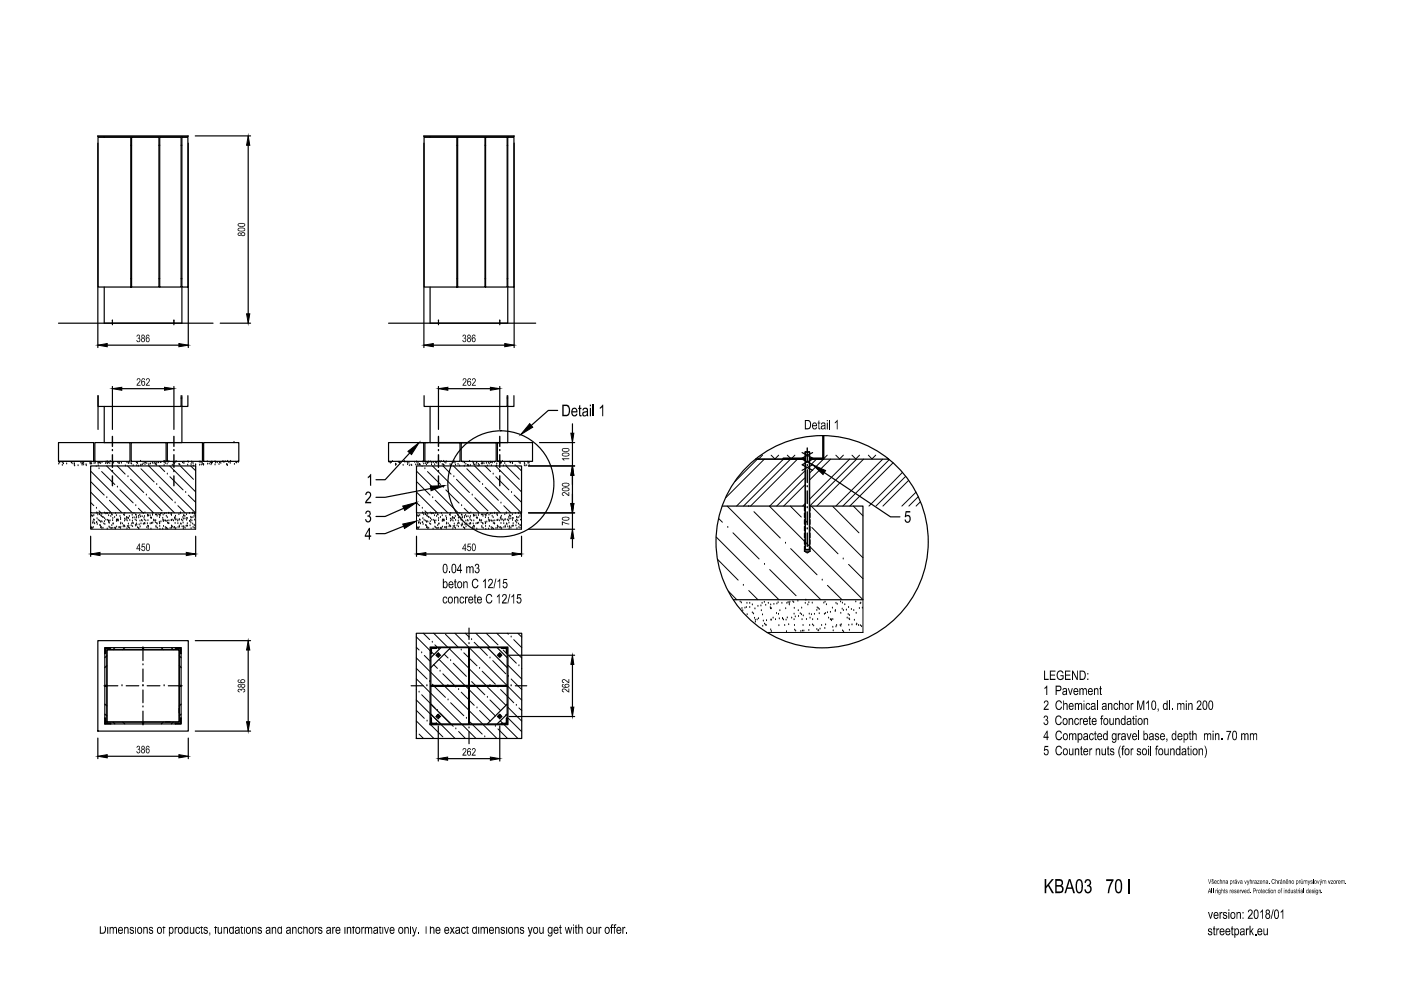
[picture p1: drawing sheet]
<svg xmlns="http://www.w3.org/2000/svg" width="297mm" height="210mm" viewBox="0 0 297 210" stroke-linecap="round" stroke-linejoin="round" font-family="sans-serif">
<!-- layer: 0 -->
<g fill="none" stroke="#000" stroke-width=".25">
<path d="M20.7 30.3v43.4M20.8 29.1h6.9v31.8h-6.9zM20.8 29h19M22.1 29v.1M27.7 30.8h.2M27.9 29.1h5.8v31.8h-5.8zM33.7 30.8h.2M33.9 29.1h4.5v31.8h-4.5zM38.4 30.8h.2M38.6 29.1h1.2v31.8h-1.2zM38.6 29v.1M39.9 28.8l-.1 .1"/>
<path d="M39.9 28.9l-19.2-.1 .1 .1M39.9 30.3v43.4M41.4 28.8h11.7M52.6 30.8v35.7M89.8 28.8l.1 .1M89.9 28.9l19.1-.1-.1 .1M89.9 30.3v43.4M89.9 29.1h7v31.8h-7zM90 29h18.9M91.2 29v.1M96.9 30.8h.1M97 29.1h5.8v31.8h-5.8z"/>
<path d="M102.8 30.8h.2M103 29.1h4.5v31.8h-4.5zM107.5 30.8h.2M107.7 29.1h1.3v31.8h-1.3zM107.7 29v.1M109 30.3v43.4M27.7 59.1h.2M33.7 59.1h.2M38.4 59.1h.2M96.9 59.1h.1M102.8 59.1h.2M107.5 59.1h.2"/>
<path d="M12.4 68.5h32.8M22.1 60.9v7.6M22.7 73.2h15.2M23.8 68.1h.1M23.8 68.6h.1M23.8 67.8v.3M23.8 68.2v.3M23.8 68.7v.2M36.9 68.1h.1M36.9 68.6h.1M36.9 67.8v.3M36.9 68.2v.3"/>
<path d="M36.9 68.7v.2M38.6 60.9v7.6M46.7 68.5h6.4M82.4 68.5h31.2M91.2 60.9v7.6h16.5v-7.6M91.9 73.2h15.1M93 68.1h.1M93 68.6h.1M93 67.8v.3M93 68.2v.3M93 68.7v.2M106 68.1h.1"/>
<path d="M106 68.6h.1M106 67.8v.3M106 68.2v.3M106 68.7v.2M12.4 93.8h7.5v4h-7.5zM12.4 97.8h7.1M19.2 98.8h22.3v9.9h-22.3zM20.1 93.8h7.5v4h-7.5zM22.1 86.2v7.6h16.5v-7.6M23.8 81.9v9.1M25.8 82.4h9.1M27.8 93.8h7.4v4h-7.4z"/>
<path d="M35.5 93.8h7.4v4h-7.4zM36.9 81.9v9.1M38.4 83.9v2.3h-17.6v-2.3v7.1M38.4 84.4h.2M38.6 83.9v2.3h1.2v-2.3M43.2 93.8h7.4v4h-7.4zM49.6 93.8h.1M82.4 93.8h7.4v4h-7.4zM86.9 96l-5.2 5.7h-2M88.3 98.8h22.3v9.9h-22.3zM88.9 93.8h1.9M89.9 83.9v2.3h17.6v-2.3"/>
<path d="M90.1 93.8h7.4v4h-7.4zM91.2 86.2v7.6h16.5v-7.6M93 81.9v9.1M95 82.4h9M97.8 93.8h7.4v4h-7.4zM105.5 93.8h7.4v4h-7.4zM105.9 93.8h-12.9h12.9M106 81.9v9.1M107.5 84.4h.2M107.7 83.9v2.3h1.3v-2.3M112.1 98.8h9.7M114.4 93.8h7.4"/>
<path d="M118.2 87h-2l-3.6 3.2M121.4 89.9v1.9M121.4 93.8v5M125.8 85.8v2.5M160.2 97.4h10.5M170.1 97.4l2.2 1.1-2.2 1.2M170.1 96l2.2 1.1M170.5 97.1v.3M170.7 97.1h-4.7v.3M170.7 95.9h1M170.7 95.9v20.6M171.7 97.1h2.8v.3h-2.8h2.6"/>
<path d="M171.7 95.9v20.6M171.9 97.1v.3M172.3 97.4l-2.2 1.1 2.2 1.2M172.3 96l-2.2 1.1M174.5 92.4v5h.1v-5v5h13.8M174.5 97.1v.3M19.2 113.7v4.3M21.2 117.5h18.3M41.5 113.7v4.3M85.6 111.6l-3.9 1.5h-2M85.6 107.8l-3.9 1.7h-2M88.3 113.7v4.3"/>
<path d="M90.3 117.5h18.3M91.3 103.6l-9.6 1.8h-2M110.6 113.7v4.3M112.1 108.7h9.7M112.1 112.2h9.7M121.4 100.8v6M121.4 108.7v3.5M121.4 114.2v1.9M153.2 107.3h17.5M170.6 116.9h.1M170.6 107.3v1M170.6 108.8v.9"/>
<path d="M170.6 110.2v1M170.6 111.6v1M170.6 113v1M170.6 114.5v.9M170.6 115.9v1M170.6 116.9l.1 .1M170.7 116.5h1M170.8 116.9h.2M170.8 117l.1 .1M171 117.2h.3M171.1 116.9h.2M171.4 116.9h.1"/>
<path d="M171.5 117l-.1 .1M171.7 107.3h11.3v19.9h-27.5M171.7 116.9h.1M171.7 107.3v1M171.7 108.8v.9M171.7 110.2v1M171.7 111.6v1M171.7 113v1M171.7 114.5v.9M171.7 115.9v1M171.7 116.9l-.1 .1M174.8 100.2l14 9.4h2"/>
<path d="M20.7 135.8h19.2v19.2h-19.2zM22.2 137.3h16.2v16.2h-16.2zM22.5 137.4l-.1 .1-.2 1M22.6 137.5h.8M22.6 137.7h15.4v15.4h-15.4zM22.6 139.1l-.4 .3M22.7 137.8h15.3v15.3h-15.3zM23.5 137.3l-.2 .1M23.5 137.3h-1.3l.1 1.3M23.5 137.3v.1M24.3 137.3l-.3 .4M26.5 137.3l-.5 .4"/>
<path d="M30.2 137.7v-.4h.2v.4M30.3 137.1v3M34.2 137.3l.4 .4M36.3 137.3l.4 .4M37.1 137.3l.1 .1M37.2 137.3h1.2v1.3M37.2 137.3v.1M37.3 137.5h.8M38 139.1l.4 .3M38.1 137.4l.2 .2v.9M38.2 138.4l.1 .1M38.4 138.6h.1"/>
<path d="M41.4 135.8h11.7M52.6 137.8v15.2M88.3 134.3h22.3v22.3h-22.3zM91.2 137.2h16.5v16.5h-16.5zM91.4 137.3h16.1v16.2h-16.1zM91.4 138.6h.1M91.7 137.4l-.2 .3-.1 .8M91.7 137.5h.8M92.4 138.9h.2M92.6 137.3l-.1 .1M92.6 137.3h-1.2v1.3M92.6 137.3v.1"/>
<path d="M92.7 138.9h.1M92.8 138.9h.2M92.9 138.7h.1M92.9 139.1h.1M92.9 138.4v.2M92.9 138.8v.3M92.9 139.2v.2M93.1 138.9h.1M93.3 138.9h.1M93.5 137.3l-2.1 2.1M95.5 137.3l-4.1 4.2M99.4 137.3h.1v16.2h-.1z"/>
<path d="M99.4 136.5h.1M99.4 133.2v2.4M99.4 137.4v2.7M103.3 137.3l4.2 4.2M105.4 137.3l2.1 2.1M105.5 138.9h.1M105.7 138.9h.1M105.8 138.9h.3M106 138.7h.1M106 139.1h.1M106 138.4v.2M106 138.8v.3"/>
<path d="M106 139.2v.2M106.2 138.9h.1M106.3 137.3l.1 .1M106.3 138.9h.1M106.3 137.3h1.2v1.3M106.3 137.3v.1M106.4 137.5h.8M107.2 137.4l.2 .3 .1 .8M108 138.9h13.8M20.7 156.5v4.4M22.1 145.4h2.9M22.2 151.4l.4 .4"/>
<path d="M22.2 149.3l.4 .4M22.2 152.2l.2 1.1 .1 .1M22.3 152.3l-.1 1.2 1.3-.1M22.6 153.4h.8M22.6 145.3h-.4v.2h.4M22.6 141.1l-.4 .4M23.3 153.3l.2 .1M24 153.1l.3 .4M25.9 145.4h.1M26 153.1l.5 .4M26.8 145.4h2.6M30.2 153.1v.4h.2v-.4"/>
<path d="M30.3 145.4h.1M30.3 141h.1M30.3 149.9h.1M30.3 141.8v2.7M30.3 146.3v2.7M30.3 150.8v2.9M31.2 145.4h2.7M34.6 153.1l-.4 .4M34.8 145.4h.1M35.1 153.1h1M35.7 145.4h2.9M36.7 153.1l-.4 .4"/>
<path d="M37.2 153.3l-.1 .1M37.3 153.4h.8M38 150.2v1M38 145.3h.4v.2h-.4M38 141.1l.4 .4M38.3 152.3v.9l-.2 .2M38.3 152.2l-.1 .1M38.4 152.3h.1M38.4 152.3v1.2l-1.2-.1M38.4 151.4l-.4 .4M38.4 149.3l-.4 .4M39.9 156.5v4.4"/>
<path d="M41.4 155h11.7M87.2 145.4h2.4M90.5 145.4h.1M91.4 152.3h.1M91.4 151.4l2.1 2.1M91.4 149.3l4.1 4.2M91.4 152.2l.1 1.1h1l.1 .2h-1.2v-1.2M91.4 145.4h2.7M92.4 151.9h.2M92.7 151.9h.1M92.8 151.9h.2M92.9 151.7h.1"/>
<path d="M92.9 152.1h.1M92.9 151.4v.2M92.9 151.8v.2M92.9 152.2v.2M92.9 153.9v7.5M93.1 151.9h.1M93.3 151.9h.1M95 145.4h.1M95.9 145.4h2.7M99.4 145.3h-8v.2h8M99.4 145.4h.1M99.4 141h.1"/>
<path d="M99.4 149.9h.1M99.4 154.3h.1M99.4 141.8v2.7M99.4 146.3v2.7M99.4 150.8v2.6M99.4 155.2v2.5M99.5 145.3h8v.2h-8M100.3 145.4h2.7M103.9 145.4h.1M104.8 145.4h2.7M105.5 151.9h.1M105.7 151.9h.1"/>
<path d="M105.8 151.9h.3M106 151.7h.1M106 152.1h.1M106 151.4v.2M106 151.8v.2M106 152.2v.2M106 153.9v7.5M106.2 151.9h.1M106.3 151.9h.1M107.5 152.2l-.2 1.1h-1v.2h1.2v-1.2M107.5 151.4l-2.1 2.1M107.5 149.3l-4.2 4.2"/>
<path d="M108 151.9h13.8M108.4 145.4h.1M109.3 145.4h2.4M121.4 140.9v9M22.7 160.3h15.2M94.9 160.9h9.1"/>
<circle cx="106.2" cy="102.6" r="11.2"/>
<circle cx="174.3" cy="114.9" r="22.5"/>
<circle cx="92.9" cy="138.9" r=".36"/>
<circle cx="105.9" cy="138.9" r=".36"/>
<circle cx="92.9" cy="151.9" r=".36"/>
<circle cx="105.9" cy="151.9" r=".36"/>
</g>
<g fill="none" stroke="#000" stroke-width=".3">
<path d="M23.8 95.5h.1M23.8 100h.1M23.8 92.5v2.1M23.8 96.4v2.7M36.9 95.5h.1M36.9 100h.1M36.9 92.5v2.1M36.9 96.4v2.7M93 95.5h.1M93 100h.1M93 92.5v2.1M93 96.4v2.7"/>
<path d="M106 95.5h.1M106 100h.1M106 92.5v2.1M106 96.4v2.7M171.2 98.7h.1M171.2 95v2.8M171.2 99.6v2.7M23.8 100.9v2.1M36.9 100.9v2.1M93 100.9v2.1M106 100.9v2.1M171.2 103.2h.1"/>
<path d="M171.2 107.6h.1M171.2 112.1h.1M171.2 104.1v2.7M171.2 108.5v2.7M171.2 113v2.9M239.4 186.4v3"/>
</g>
<g fill="#000">
<path d="M29 71.1l.5-.1 .2 .4a.28 .28 0 0 0-.1 .3 .28 .28 0 0 0 .2 .3l-.1 .3-.2 .2h-.4l-.2-.4 .2 .1a.28 .28 0 0 0 .4 .1 .28 .28 0 0 0 .1-.4 .28 .28 0 0 0-.3-.1v-.2a.24 .24 0 0 0 .3-.2 .24 .24 0 0 0-.3-.3 .24 .24 0 0 0-.2 .3h-.1zM98.1 71.1l.2-.2 .3 .1 .2 .5a.2 .2 0 0 0-.2 .2 .2 .2 0 0 0 .2 .2v.5l-.4 .1a.28 .28 0 0 1-.3-.1 .28 .28 0 0 1 .1-.3 .28 .28 0 0 0 .4 .2 .28 .28 0 0 0 .1-.3 .28 .28 0 0 0-.3-.2v-.2a.26 .26 0 0 0 .3-.2 .26 .26 0 0 0-.2-.3 .26 .26 0 0 0-.3 .3h-.2zM29.1 80.3l.4-.1 .3 .2-.1 .6-.5 .6h.6v.2h-.8l.5-1a.27 .27 0 0 0 0-.4 .27 .27 0 0 0-.4 .3l-.1-.1zM31.1 80.3l.4-.1 .2 .3v.5l-.6 .6h.6v.2h-.8l.6-1a.25 .25 0 0 0-.1-.4 .25 .25 0 0 0-.3 .3l-.2-.1zM98.2 80.3l.5-.1 .2 .3-.1 .5-.5 .6h.6v.2h-.9l.7-1a.27 .27 0 0 0-.1-.5 .27 .27 0 0 0-.3 .4l-.2-.1zM100.2 80.2h.5l.1 .2v.4l-.6 .8h.7v.2h-.9l.2-.4 .5-.6a.29 .29 0 0 0-.1-.5 .29 .29 0 0 0-.4 .4l-.1-.1zM119.1 97.2h1.6v.2h-1.2l.2 .2h-.2zM122.8 86l.2-.2v.7h.3v.2h-.3v1.2l.3 .1v.3a.4 .4 0 0 1-.4-.1 .4 .4 0 0 1-.1-.5v-1h-.2v-.2h.2zM127.7 85.8h.2v2.5h-.2v-2l-.5 .4v-.3zM173.5 89.2l.2-.1v.5h.2v.2h-.2v.9l.2 .1v.2a.28 .28 0 0 1-.3 0 .28 .28 0 0 1-.1-.4v-.8h-.1v-.2h.1zM175.8 89.1h.2v1.9h-.2zM177.5 89h.1v2h-.2v-1.5l-.4 .3v-.3z"/>
<path d="M30.1 115.3h.6v.1h-.5v.5l.4-.1 .2 .4-.1 .5-.3 .2-.4-.2v-.3h.1a.29 .29 0 0 0 .5 .2 .29 .29 0 0 0 0-.5l-.2-.2-.4 .2zM77.6 108.5l.5-.3 .4 .3 .1 .3v.4l-.3 .2 .4 .4v.5l-.3 .4-.5 .1-.3-.2-.2-.5h.2l.3 .4a.47 .47 0 0 0 .5-.5 .47 .47 0 0 0-.5-.5v-.2l.4-.2v-.4a.34 .34 0 0 0-.4-.2 .34 .34 0 0 0-.2 .5l-.3-.1zM77.6 104.4l.6-.2 .5 .4-.1 .8-.9 1h1v.3h-1.3l.2-.6 .8-.9v-.5l-.1-.2a.38 .38 0 0 0-.5 0 .38 .38 0 0 0-.1 .5l-.3-.1zM78.5 100.5h.2v2.5h-.3v-2l-.4 .4v-.3zM99.2 115.3h.6v.1h-.5v.5l.4-.1 .2 .4-.1 .5-.3 .2-.4-.2v-.3h.1a.3 .3 0 0 0 .5 .2 .3 .3 0 0 0 0-.5l-.2-.2-.4 .2zM119.1 110.6l1.6 .4v.2l-.9-.2-.5-.3v.7h-.2zM119.2 104.5l.5-.2 .8 .7v-.7h.2v.9l-.9-.6a.27 .27 0 0 0-.3-.2 .27 .27 0 0 0-.2 .4 .27 .27 0 0 0 .3 .2v.1l-.4-.1zM192 108.4h1v.3h-.8l-.1 .6 .6-.1 .4 .5-.1 .7-.4 .5-.5-.1-.3-.6 .2-.1 .3 .5h.3l.2-.3v-.5l-.2-.3-.8 .1zM94 126.6l.5-.1 .3 .3-.1 .1a.36 .36 0 0 0-.6-.1 .36 .36 0 0 0 0 .5v.3a.28 .28 0 0 0 .4 .1 .28 .28 0 0 0 .2-.3l.2 .1-.3 .4-.4 .1-.2-.2-.1-.3zM95.2 121.2h.2v.3h-.2zM96.3 126.5h.1v.2l.2-.2 .5 .1 .1 1.4h-.2v-.9a.3 .3 0 0 0-.4-.4 .3 .3 0 0 0-.2 .5v.8h-.1zM96.4 122.9l.2-.1v.5h.2v.2h-.2v.9l.2 .1v.2a.32 .32 0 0 1-.3-.1 .32 .32 0 0 1-.1-.3v-.8h-.1z"/>
<path d="M98.2 123.3h.2v.2l.3-.3 .4 .2v1.3h-.1v-.9a.29 .29 0 0 0-.4-.3 .29 .29 0 0 0-.2 .4v.8h-.2zM97.5 126.7l.3-.2h.3l.3 .4h-.2a.33 .33 0 0 0-.4-.2 .33 .33 0 0 0-.2 .5l.1 .4a.29 .29 0 0 0 .4 .1 .29 .29 0 0 0 .2-.3l.1 .1-.1 .4-.5 .1-.2-.2-.2-.5zM98.6 126.5h.2v.2a.26 .26 0 0 1 .1-.2 .26 .26 0 0 1 .3 .1l-.1 .2a.29 .29 0 0 0-.3 .1 .29 .29 0 0 0 0 .3v.8h-.2zM98.8 120.1h.2v.2l.3-.3 .3 .1 .1 .2 .2-.2a.36 .36 0 0 1 .4 0 .36 .36 0 0 1 .1 .4v1h-.2v-.9a.26 .26 0 0 0-.3-.3 .26 .26 0 0 0-.2 .4v.8h-.2v-.9a.29 .29 0 0 0-.4-.3 .29 .29 0 0 0 0 .5v.7h-.3zM100.8 119.7l.5-.2 .2 .2 .1 .5-.2 .3 .3 .3-.1 .4-.4 .4-.5-.3-.1-.3h.2a.37 .37 0 0 0 .7 .2 .37 .37 0 0 0-.2-.6h-.3v-.2l.4-.2a.3 .3 0 0 0-.2-.4 .3 .3 0 0 0-.4 .3l-.1-.1zM100.6 126.1l.2-.1v.5h.2v.2h-.2v1h.2v.2a.3 .3 0 0 1-.3 0 .3 .3 0 0 1-.1-.4v-.8h-.1zM100.3 122.9l.5-.2 .6 .4v.2h-.2l-.2-.3-.4-.1-.3 .4-.1 .6 .3 .5 .5 .1 .2-.5 .2 .1-.1 .4-.3 .2h-.5l-.4-.4-.1-.8zM102.8 122.7h.2v2h-.2v-1.6l-.4 .3v-.2zM103.2 126.2l.3-.3h.4l.4 .3 .1 .3-.2 .1-.2-.4h-.5l-.3 .5 .1 .6 .2 .4h.3l.4-.5 .2 .1-.3 .6-.6 .1-.3-.3-.2-.5zM103.6 122.8l.5-.1 .4 .3-.1 .6-.7 .9h.8v.2h-1l.1-.5 .6-.6 .1-.5a.31 .31 0 0 0-.4-.2 .31 .31 0 0 0-.2 .4h-.2zM105.1 122.7h.1l-.4 2h-.2zM105.8 125.9h.1v2.1h-.2v-1.6l-.3 .3v-.3z"/>
<path d="M105.9 122.7h.1v2h-.1v-1.6l-.4 .3v-.2zM106.8 122.8h.7v.2h-.6l-.1 .5 .2-.1 .4 .1 .2 .7-.2 .5h-.5l-.3-.4 .2-.1a.36 .36 0 0 0 .5 .3 .36 .36 0 0 0 .1-.6 .31 .31 0 0 0-.3-.3 .31 .31 0 0 0-.3 .2h-.2zM106.5 126.2l.4-.3 .5 .3v.5l-.7 1h.7v.3h-1l.1-.4 .6-.7 .2-.4a.33 .33 0 0 0-.4-.4 .33 .33 0 0 0-.3 .5l-.2-.1zM108 125.9h.2l-.5 2.1h-.1zM108.9 125.9h.1v2.1h-.2v-1.6l-.4 .3v-.3zM109.7 126h.8v.2h-.6l-.1 .5 .3-.1 .3 .2 .1 .8-.2 .3-.4 .1-.4-.6h.2l.1 .2a.41 .41 0 0 0 .6-.1 .41 .41 0 0 0-.2-.6l-.6 .1zM29 158.2l.4-.1 .2 .2 .1 .4-.2 .2 .3 .2-.1 .4-.3 .3-.4-.2-.1-.3h.2a.28 .28 0 0 0 .3 .2 .28 .28 0 0 0 .2-.4 .28 .28 0 0 0-.3-.2v-.1a.25 .25 0 0 0 .3-.2 .25 .25 0 0 0-.3-.3 .25 .25 0 0 0-.2 .3l-.1-.1zM50.5 146.2l.3-.2 .3 .2 .3-.2h.3l.2 .2 .1 .4-.3 .2-.2-.1a.29 .29 0 0 0 .3-.5 .29 .29 0 0 0-.5 0l-.1 .3h-.1a.24 .24 0 0 0-.2-.3 .24 .24 0 0 0-.3 .2 .24 .24 0 0 0 .2 .2v.2h-.1a.36 .36 0 0 1-.2-.6zM119.1 146.2l.3-.2h.3l.8 .6v-.6h.2v.8l-.9-.6a.27 .27 0 0 0-.5 .1 .27 .27 0 0 0 .3 .3v.2l-.3-.1zM119.2 144.2l.2-.2h.4l.7 .6v-.6h.2v.9l-.9-.6a.26 .26 0 0 0-.5 0 .26 .26 0 0 0 .3 .3v.2l-.4-.2zM221.4 151.8h.6l.2 .3-.2 .5 .3 .3v.5l-.3 .3h-.4l-.2-.1-.2-.4 .2-.1 .2 .4a.38 .38 0 0 0 .5-.3 .38 .38 0 0 0-.5-.4l.1-.2 .3-.3a.29 .29 0 0 0-.2-.4 .29 .29 0 0 0-.4 .4l-.2-.1zM221.5 158.1h.8v.3h-.7l-.1 .5 .5-.1 .3 .3v.6l-.2 .4-.3 .1-.4-.3-.1-.3h.2a.37 .37 0 0 0 .5 .3 .37 .37 0 0 0 .1-.7l-.1-.2-.7 .2z"/>
<path d="M221.4 142.2h.2v1.7h.7v.3h-.9zM221.4 145.8l.6-.4v1.9h-.2v-1.5l-.3 .3zM221.4 148.7l.4-.2 .5 .2v.6l-.8 1h.8v.2h-1l.1-.4 .6-.8a.34 .34 0 0 0-.1-.6 .34 .34 0 0 0-.4 .4h-.2zM222.6 142.2h1.2v.2h-1v.6h.9v.2h-.9v.7h1v.3h-1.2zM224.2 142.4l.5-.3 .6 .3 .2 .3-.2 .1-.3-.4h-.3l-.3 .1-.2 .5 .1 .7 .4 .3 .6-.3v-.3h-.5v-.2h.7v.7l-.3 .2-.6 .1-.4-.3-.2-1zM223.9 152l.6-.3 .3 .1 .3 .4-.2 .1-.2-.3-.4-.1-.4 .5v.6l.3 .5h.4l.3-.5 .2 .1-.1 .3-.4 .3h-.4l-.4-.4-.1-1zM224 155.1l.6-.2 .5 .3 .1 .3h-.3l-.2-.4h-.4l-.3 .6 .1 .7 .2 .3h.4l.3-.5 .2 .1-.4 .6h-.6l-.3-.4-.1-.9zM224 148.7l.7-.2 .4 .4 .1 .2h-.2l-.2-.3-.5-.1-.3 .6v.6l.3 .4h.3l.4-.5 .2 .1-.4 .6h-.5l-.4-.4-.1-.8zM223.9 158.4l.3-.3h.5l.4 .4 .1 .2h-.2l-.2-.3-.3-.1-.5 .4v.6l.2 .5 .5 .1 .3-.5 .2 .1-.5 .6h-.5l-.3-.4-.1-.8zM225.4 148.5h.2v.7l.5-.2 .2 .3 .1 1.2h-.3v-.9a.26 .26 0 0 0-.2-.3 .26 .26 0 0 0-.3 .2v1h-.2zM225.8 142.2h1.1v.2h-.9v.6h.9v.2h-.9v.7h1v.3h-1.2zM226.6 152.3h.2v.2l.3-.3 .4 .2v1.3h-.2v-.9a.3 .3 0 0 0-.3-.4 .3 .3 0 0 0-.2 .5v.8h-.2z"/>
<path d="M226.7 155.5h.1v.2l.3-.3 .4 .3 .3-.2a.39 .39 0 0 1 .4 .4v1h-.2v-.9a.27 .27 0 0 0-.3-.4 .27 .27 0 0 0-.2 .5v.8h-.2v-.9a.29 .29 0 0 0-.3-.3 .29 .29 0 0 0-.2 .5v.7h-.1zM226.4 145.9h.2l.3 1.2 .3-1.2h.3l-.5 1.4h-.1zM227.3 142.2h.2l.8 1.5v-1.5h.2v2h-.2l-.8-1.6v1.6h-.2zM227.9 149.1h.1v.2l.3-.2a.28 .28 0 0 1 .3-.1 .28 .28 0 0 1 .1 .3l.2-.3 .5 .1v1.4h-.2v-.9a.27 .27 0 0 0-.3-.3 .27 .27 0 0 0-.1 .4v.8h-.2v-1a.29 .29 0 0 0-.4-.2 .29 .29 0 0 0-.1 .5v.7h-.2zM227.9 152.4l.6-.1 .2 .3-.1 .1a.35 .35 0 0 0-.5-.2 .35 .35 0 0 0-.1 .6 .31 .31 0 0 0 .2 .4 .31 .31 0 0 0 .4-.3h.2v.1l-.3 .4h-.3l-.4-.2v-.7zM228.9 145.9h.1v.2l.3-.2 .4 .2 .3-.2h.3l.1 .3v1.1h-.1v-.8a.27 .27 0 0 0-.3-.4 .27 .27 0 0 0-.3 .4v.8h-.2v-.9a.23 .23 0 0 0-.1-.3 .23 .23 0 0 0-.3 .2v1h-.2zM228.9 152.3h.2v.2l.2-.3 .3 .1-.1 .3-.2-.1-.1 .1-.1 1.1h-.2zM229.2 158.3l.2-.1v.5h.1v.2h-.1v1h.1v.2a.33 .33 0 0 1-.3-.4v-.8h-.2zM230.3 149.2l.5-.2 .3 .4-.1 .1a.37 .37 0 0 0-.6-.1 .37 .37 0 0 0 0 .5v.2a.28 .28 0 0 0 .4 .2 .28 .28 0 0 0 .2-.3h.2l-.3 .5h-.4l-.2-.1-.1-.3zM230.9 151.9l.2-.1v.5h.2v.2h-.2v.9l.2 .1v.2a.3 .3 0 0 1-.3-.1 .3 .3 0 0 1-.1-.3v-.8h-.1zM231 155.6l.5-.2 .4 .3v.2h-.2a.28 .28 0 0 0-.3-.3 .28 .28 0 0 0-.3 .4v.4l.2 .3h.3l.1-.3h.2l-.2 .5-.3 .1-.4-.3-.1-.4zM231.9 145.9h.2v.2l.3-.2 .4 .1 .1 1.3h-.2v-.9a.29 .29 0 0 0-.4-.3 .29 .29 0 0 0-.1 .4v.8h-.3z"/>
<path d="M232.1 155.1l.2-.1v.5h.2v.2h-.2v.9l.2 .3a.31 .31 0 0 1-.3 0 .31 .31 0 0 1-.1-.4v-.8h-.2zM232.6 148.5h.1v2h-.1zM233.5 151.8l.4-.1v.2l-.3 .1v.3h.2v.2h-.2v1.2h-.2v-1.2h-.1zM233.2 145.6l.2-.2v.5h.2v.2h-.2v1l.2 .2a.32 .32 0 0 1-.3 0 .32 .32 0 0 1-.1-.4v-.8h-.1zM234.9 149.1h.2v.2l.2-.3 .5 .2v1.3h-.2v-.9a.29 .29 0 0 0-.3-.3 .29 .29 0 0 0-.2 .4v.8h-.2zM234.8 158.3l.2-.1v.5h.2v.2h-.2v1h.2v.2a.33 .33 0 0 1-.4-.4v-.8h-.1zM235.4 158.8l.5-.1 .3 .1v.3l-.2-.2a.24 .24 0 0 0-.3-.1 .24 .24 0 0 0-.1 .4 .24 .24 0 0 0 .3 .1l.4 .2v.4l-.3 .2h-.4l-.3-.4h.2l.1 .2a.27 .27 0 0 0 .5-.2 .27 .27 0 0 0-.4-.2l-.3-.3zM235.2 152.3h.2v.8a.28 .28 0 0 0 .2 .4 .28 .28 0 0 0 .3-.3l.1-.9h.1v1.4h-.1v-.2l-.3 .2-.4-.1zM236.4 152.3h.2v.2l.3-.3 .4 .2 .1 1.3h-.2v-.9a.3 .3 0 0 0-.3-.4 .3 .3 0 0 0-.3 .5v.8h-.2zM236.2 149.3l.2-.3h.4l.3 .4-.2 .1a.33 .33 0 0 0-.5-.2 .33 .33 0 0 0-.1 .5v.3a.29 .29 0 0 0 .4 .2 .29 .29 0 0 0 .2-.3h.2l-.2 .4h-.6l-.2-.3zM237 155.5h.2v.2a.24 .24 0 0 1 .1-.3 .24 .24 0 0 1 .3 .1v.2l-.4 .1v1.1h-.2zM237.2 148.5h.2v.7l.2-.1a.4 .4 0 0 1 .5 0 .4 .4 0 0 1 .1 .5v.9h-.2v-.9a.3 .3 0 0 0-.4-.3 .3 .3 0 0 0-.2 .4v.8h-.2z"/>
<path d="M238.8 155.5h.3l.3 1.1 .3-1.1h.2l-.4 1.4h-.2zM239.7 149.1h.2v.2a.24 .24 0 0 1 .1-.3 .24 .24 0 0 1 .3 .1v.2l-.4 .1v1.1h-.2zM240.2 151.9l.2-.1v.5h.2v.2h-.2v.9l.2 .3a.32 .32 0 0 1-.3-.1 .32 .32 0 0 1-.1-.3v-.8h-.2zM241.1 158.8l.5-.1 .3 .1v.3l-.2-.2a.24 .24 0 0 0-.3-.1 .24 .24 0 0 0-.2 .4 .24 .24 0 0 0 .4 .1h.1a.45 .45 0 0 1 0 .8 .45 .45 0 0 1-.7-.4h.2a.25 .25 0 0 0 .1 .3 .25 .25 0 0 0 .4-.2 .25 .25 0 0 0-.2-.3l-.4-.2zM241.1 148.5h.3l.5 1.7 .4-1.7h.3v2h-.2v-1.7l-.5 1.7h-.1l-.5-1.7v1.7h-.2zM241.3 154.9h.2v2h-.2zM242.5 152.3h.2v.2l.3-.3 .4 .2v1.3h-.2v-.9a.31 .31 0 0 0-.3-.4 .31 .31 0 0 0-.2 .5v.8h-.2zM243.5 148.5h.1v2h-.2v-1.5l-.4 .3v-.3zM244.9 155.6l.3-.2 .4 .1 .1 .4h-.2a.24 .24 0 0 0-.1-.3 .24 .24 0 0 0-.3 .2 .24 .24 0 0 0 .2 .2l.4 .3v.5l-.6 .1-.3-.3 .2-.2a.27 .27 0 0 0 .3 .4 .27 .27 0 0 0 .2-.3 .27 .27 0 0 0-.3-.2l-.3-.3zM245.4 150.2h.3v.5l-.2 .2zM247.3 156.6h.2l-.1 .7zM247.9 148.5h.1v2h-.1z"/>
<path d="M248.4 150.2h.2v.3h-.2zM249.6 149.1h.2v.2l.1-.2a.35 .35 0 0 1 .5 .2l.3-.3 .4 .2v1.3h-.1v-1a.28 .28 0 0 0-.4-.2 .28 .28 0 0 0-.2 .4v.8h-.1v-1a.28 .28 0 0 0-.4-.2 .28 .28 0 0 0-.1 .4v.8h-.2zM251.9 149.1h.2v.2l.2-.3 .5 .2 .1 1.3h-.3v-.9a.3 .3 0 0 0-.3-.3 .3 .3 0 0 0-.2 .4v.8h-.2zM251.8 158.3l.2-.1v.5h.2v.2h-.2v.9l.2 .1v.2a.31 .31 0 0 1-.3 0 .31 .31 0 0 1-.1-.4v-.8h-.1v-.2h.1zM252.2 155.1l.2-.1v.5h.2v.2h-.2v1h.2v.2a.29 .29 0 0 1-.4 0 .29 .29 0 0 1 0-.4v-.8h-.1zM252.8 154.9h.2v.7l.4-.2 .3 .3v1.2h-.2v-.9a.3 .3 0 0 0-.3-.3 .3 .3 0 0 0-.2 .4v.8h-.2zM253.8 148.7l.4-.2 .5 .2v.6l-.7 1h.7v.2h-1v-.3l.7-.8 .2-.4a.33 .33 0 0 0-.4-.3 .33 .33 0 0 0-.3 .4h-.2zM255.3 155.5h.1v.2a.35 .35 0 0 1 .4-.3 .35 .35 0 0 1 .3 .3v-.1a.37 .37 0 0 1 .5-.1 .37 .37 0 0 1 .2 .4v1h-.2v-.9a.28 .28 0 0 0-.3-.4 .28 .28 0 0 0-.2 .5v.8h-.2v-.9a.24 .24 0 0 0-.2-.4 .24 .24 0 0 0-.2 .3l-.1 1h-.1zM257.6 155.5h.2v.2l.3-.3 .4 .2v1.3h-.2v-.9a.3 .3 0 0 0-.3-.4 .3 .3 0 0 0-.2 .5v.8h-.2zM258.9 156.6h.2v.3h-.2zM260 155h1l-.6 1.9h-.2l.1-.6 .5-1.1h-.8zM263.1 155.5l.3 .1a.33 .33 0 0 1 .3-.2 .33 .33 0 0 1 .3 .3l.2-.2a.4 .4 0 0 1 .5 .4v1h-.2v-.9a.27 .27 0 0 0-.3-.4 .27 .27 0 0 0-.2 .5v.8h-.2v-.9a.27 .27 0 0 0-.3-.3 .27 .27 0 0 0-.1 .5v.7h-.3z"/>
<path d="M265 155.5h.2v.2a.35 .35 0 0 1 .3-.3 .35 .35 0 0 1 .4 .3v-.1a.37 .37 0 0 1 .4-.1 .37 .37 0 0 1 .2 .4v1h-.1v-.9a.28 .28 0 0 0-.3-.4 .28 .28 0 0 0-.2 .5v.8h-.2v-.9a.29 .29 0 0 0-.4-.3 .29 .29 0 0 0-.1 .5v.7h-.2zM98.1 158.8l.5-.2 .2 .2v.5l-.5 .7h.6v.2h-.9l.1-.3 .6-.7a.26 .26 0 0 0-.2-.4 .26 .26 0 0 0-.3 .3h-.2zM100.1 158.8l.4-.2 .3 .3v.4l-.6 .7h.6v.2h-.8l.6-1a.25 .25 0 0 0-.1-.4 .25 .25 0 0 0-.3 .3h-.2zM226.7 158.7h.1v.8a.32 .32 0 0 0 .3 .5 .32 .32 0 0 0 .3-.5v-.8h.2v1.4h-.2v-.2l-.2 .2-.5-.1zM227.9 158.7h.1v.2l.3-.2 .5 .1v1.3h-.2v-.9a.29 .29 0 0 0-.3-.3 .29 .29 0 0 0-.2 .4v.8h-.2zM231 158.7h.1v.2l.4-.2h.1l-.1 .2a.3 .3 0 0 0-.3 .1 .3 .3 0 0 0-.1 .4v.7h-.1zM232.3 158.7h.2v.2l.2-.2 .5 .1 .1 1.3h-.3v-.9a.3 .3 0 0 0-.3-.3 .3 .3 0 0 0-.2 .4v.8h-.2zM233.6 158.7h.1v.8a.3 .3 0 0 0 .4 .4 .3 .3 0 0 0 .2-.4v-.8h.2v1.4h-.2v-.2l-.2 .2-.5-.1zM237.4 158.1h.3l-.3 .7-.1 1 .4 .9-.3-.1-.3-.9 .1-.8zM238 158.2l.4-.1v.3h-.3v.3h.2v.2h-.2v1.2h-.2v-1.2h-.2v-.2h.2zM239.7 158.7h.2v.2l.3-.2 .1 .2a.3 .3 0 0 0-.4 .1 .3 .3 0 0 0 0 .4v.7h-.2zM243.9 158.1h.2v2h-.2z"/>
<path d="M245.1 158.2l.5-.1-.1 .3-.3 .1v.2h.3v.2h-.3v1.2h-.1v-1.2h-.2v-.2h.2zM246.8 158.7h.3v.8a.31 .31 0 0 0 .3 .4 .31 .31 0 0 0 .2-.4v-.8h.2v1.4h-.2v-.2l-.2 .2h-.4l-.2-.3zM248.1 158.7h.2v.2l.2-.2 .5 .1v1.3h-.2v-.9a.26 .26 0 0 0-.2-.3 .26 .26 0 0 0-.3 .3v.9h-.2zM254.1 158.7h.2v.2l.3-.2a.42 .42 0 0 1 .5 .5v.9h-.2v-.9a.3 .3 0 0 0-.4-.3 .3 .3 0 0 0-.2 .4v.8h-.2zM255.4 158.1l.3 .4 .2 .8-.1 .9-.3 .5h-.1l.3-.8v-.8zM23.2 196.5h.2v.3l.1-.2a.34 .34 0 0 1 .3-.1 .34 .34 0 0 1 .3 .3l.3-.3 .4 .2v1.3h-.2v-1a.26 .26 0 0 0-.3-.3 .26 .26 0 0 0-.2 .4v.9h-.2v-1a.25 .25 0 0 0-.2-.3 .25 .25 0 0 0-.2 .3l-.1 1h-.2zM26.3 196.5h.2v.3l.3-.3 .4 .2 .1 1.3h-.2v-.9a.31 .31 0 0 0-.4-.4 .31 .31 0 0 0-.2 .5v.8h-.2zM27.6 196.7l.4-.2 .3 .2 .1 .2-.2 .1v-.2a.25 .25 0 0 0-.4-.1 .25 .25 0 0 0-.1 .3 .25 .25 0 0 0 .4 .1l.3 .3v.4l-.6 .2-.3-.3v-.1h.2a.28 .28 0 0 0 .3 .2 .28 .28 0 0 0 .2-.3 .28 .28 0 0 0-.4-.2l-.3-.2zM30.4 196.5h.2v.3v-.2a.42 .42 0 0 1 .6 0 .42 .42 0 0 1 .1 .5v.9h-.2v-1a.3 .3 0 0 0-.4-.3 .3 .3 0 0 0-.1 .5v.8h-.2zM31.6 196.7l.6-.2 .2 .3-.1 .2a.22 .22 0 0 0-.2-.3 .22 .22 0 0 0-.3 .1 .22 .22 0 0 0 .2 .3l.4 .2v.5l-.3 .2h-.3l-.3-.3v-.1h.3a.28 .28 0 0 0 .3 .3 .28 .28 0 0 0 .2-.4 .28 .28 0 0 0-.4-.2l-.3-.2zM34.7 196.1l.4-.1v.2l-.3 .1v.2h.3v.3h-.3v1.2h-.2v-1.2h-.1zM37 196.5h.2v.3l.2-.3 .3 .1-.1 .2a.28 .28 0 0 0-.4 .1 .28 .28 0 0 0 0 .3v.8h-.2z"/>
<path d="M40.3 196.5h.1v.9a.31 .31 0 0 0 .4 .4 .31 .31 0 0 0 .2-.5v-.8h.2v1.5h-.2v-.2l-.3 .2h-.3l-.1-.2zM41.5 196.7l.4-.2h.2l.3 .5h-.2a.28 .28 0 0 0-.3-.3 .28 .28 0 0 0-.2 .3v.6a.28 .28 0 0 0 .3 .2 .28 .28 0 0 0 .2-.3h.2v.1l-.2 .4h-.4l-.3-.2-.1-.4zM42.6 196.2l.2-.2v.5h.2v.3h-.2v.9l.3 .3h-.2l-.3-.1v-1.1h-.1zM43.2 196.7l.3-.2h.3l.2 .3-.1 .2a.26 .26 0 0 0-.3-.4 .26 .26 0 0 0-.2 .4 .26 .26 0 0 0 .3 .1l.4 .3-.1 .4-.3 .2h-.4l-.2-.3 .2-.1a.26 .26 0 0 0 .3 .2 .26 .26 0 0 0 .2-.4l-.6-.3zM44.4 197.7h.2l-.1 .7zM45.6 196.1l.5-.1v.2h-.3v.3h.2v.3h-.2v1.2h-.2v-1.2h-.2zM46.1 196.5h.3v.9a.3 .3 0 0 0 .3 .4 .3 .3 0 0 0 .2-.5v-.8h.2v1.5h-.2v-.2l-.2 .2-.5-.2zM47.4 196.5h.2v.3l.3-.3 .4 .2v1.3h-.2v-.9a.31 .31 0 0 0-.3-.4 .31 .31 0 0 0-.2 .5v.8h-.2zM51.1 196.2l.2-.2v.5h.2v.3h-.2v.9l.3 .3h-.2l-.3-.1v-1.1h-.1zM53.4 196.5h.2v.3l.3-.3 .4 .2 .1 1.3h-.2v-.9a.3 .3 0 0 0-.4-.3 .3 .3 0 0 0-.2 .4v.8h-.2zM54.7 196.7l.2-.2h.4l.2 .3-.2 .2a.27 .27 0 0 0-.2-.4 .27 .27 0 0 0-.3 .4 .27 .27 0 0 0 .4 .1l.3 .3-.1 .5-.6 .1-.2-.3 .2-.2a.25 .25 0 0 0 .1 .3 .25 .25 0 0 0 .3-.1 .25 .25 0 0 0-.1-.3l-.4-.3zM57.6 196.5h.2v.3l.3-.3 .4 .2v1.3h-.1v-.9a.3 .3 0 0 0-.4-.3 .3 .3 0 0 0-.2 .4v.8h-.2z"/>
<path d="M61.9 196.5h.2v.3l.3-.3 .4 .2 .1 1.3h-.2v-.9a.3 .3 0 0 0-.4-.3 .3 .3 0 0 0-.2 .4v.8h-.2zM63.2 196.8l.5-.3 .4 .3v.2h-.2a.34 .34 0 0 0-.5-.2 .34 .34 0 0 0-.1 .5v.2a.3 .3 0 0 0 .3 .3 .3 .3 0 0 0 .3-.3h.2l-.2 .4-.4 .1-.2-.1-.2-.4zM64.3 196h.2v.7l.3-.2 .4 .2v1.3h-.2v-1a.26 .26 0 0 0-.2-.3 .26 .26 0 0 0-.3 .3v1h-.2zM66.8 196.5h.1v.3l.2-.3 .3 .1-.1 .2a.28 .28 0 0 0-.3 .1 .28 .28 0 0 0-.1 .3v.8h-.1zM67.5 196.7l.3-.2h.3l.2 .3-.1 .2a.27 .27 0 0 0-.3-.4 .27 .27 0 0 0-.3 .4 .27 .27 0 0 0 .4 .1l.4 .3-.2 .5-.6 .1-.2-.4 .2-.1a.25 .25 0 0 0 .1 .3 .25 .25 0 0 0 .4-.1 .25 .25 0 0 0-.2-.3l-.1-.1a.45 .45 0 0 1-.3-.6zM70.4 196.5h.2v.3l.1-.3h.3v.3a.26 .26 0 0 0-.3 .1 .26 .26 0 0 0 0 .3v.8h-.3zM73.5 196.5h.2v.3l.3-.3 .4 .1 .1 1.4h-.2v-1a.29 .29 0 0 0-.4-.2 .29 .29 0 0 0-.2 .4v.8h-.2zM74.9 196h.4v.2h-.3v.3h.2v.3h-.2v1.2h-.2v-1.2h-.2v-.3h.2zM76.6 196.5h.2v.3l.2-.3 .3 .1-.1 .2a.28 .28 0 0 0-.4 .1 .28 .28 0 0 0 0 .3v.8h-.2zM77.3 196.5h.2v.3l.3-.3 .4 .3 .3-.3h.2l.2 .3v1.2h-.2v-.9a.27 .27 0 0 0-.2-.4 .27 .27 0 0 0-.3 .4v.9h-.2v-1a.23 .23 0 0 0-.1-.3 .23 .23 0 0 0-.3 .3v1h-.3zM80.5 196.2l.1-.2v.5h.3v.3h-.3l.1 1h.2v.2h-.2l-.2-.1v-1.1h-.2zM81.4 196.5h.2l.4 1.2 .3-1.2h.2l-.5 1.5h-.1z"/>
<path d="M85.7 196.5h.2v.3l.3-.3 .4 .2 .1 1.3h-.2v-.9a.3 .3 0 0 0-.4-.3 .3 .3 0 0 0-.2 .4v.8h-.2zM87 196h.2v2h-.2zM87.3 196.5h.2l.4 1.2 .3-1.2h.2l-.5 1.8-.2 .3-.2-.1-.1-.2h.2l.2-.3zM88.6 197.7h.3v.3h-.3zM89.7 196h1.3v.2h-.6v1.8h-.1v-1.8h-.6zM91.1 196h.3v.7l.4-.2 .3 .3v1.2h-.2v-.9a.3 .3 0 0 0-.3-.4 .3 .3 0 0 0-.2 .5v.8h-.3zM95.4 196.5h.2l.3 .5 .3-.5h.2l-.4 .7 .4 .8h-.2l-.3-.6-.3 .6h-.3l.5-.8zM97.9 196.7l.3-.2h.3l.3 .5h-.2a.36 .36 0 0 0-.6-.2 .36 .36 0 0 0 0 .6 .3 .3 0 0 0 .2 .4 .3 .3 0 0 0 .4-.3l.2 .1-.3 .4h-.3l-.3-.2-.2-.4zM99 196.2l.1-.2v.5h.3v.3h-.3v.9l.3 .1v.2a.26 .26 0 0 1-.4 0 .26 .26 0 0 1 0-.4v-.8h-.2zM101.9 196.5h.2v.3l.3-.3 .3 .3 .3-.3 .3 .1 .2 1.4h-.2v-1a.25 .25 0 0 0-.3-.2 .25 .25 0 0 0-.2 .3v.9h-.2v-1a.26 .26 0 0 0-.3-.3 .26 .26 0 0 0-.2 .4v.9h-.2zM105 196.5h.2v.3l.3-.3 .3 .2 .1 1.3h-.2v-1a.3 .3 0 0 0-.4-.3 .3 .3 0 0 0-.1 .5v.8h-.2zM106.2 196.7l.5-.2 .3 .2v.2l-.2 .1v-.2a.25 .25 0 0 0-.3-.1 .25 .25 0 0 0-.1 .3 .25 .25 0 0 0 .3 .1l.4 .3-.2 .5h-.6l-.2-.2 .2-.2a.27 .27 0 0 0 .1 .4 .27 .27 0 0 0 .4-.2 .27 .27 0 0 0-.1-.3l-.5-.2z"/>
<path d="M109.1 196.5h.1v.2a.43 .43 0 0 1 .6-.2 .43 .43 0 0 1 .2 .6v.9h-.2v-1a.27 .27 0 0 0-.3-.3 .27 .27 0 0 0-.2 .3l-.1 1h-.1zM110.3 196.7l.6-.2 .2 .4-.2 .1a.22 .22 0 0 0-.1-.3 .22 .22 0 0 0-.3 .1 .22 .22 0 0 0 .2 .3l.4 .3-.1 .5-.2 .1-.4-.1-.2-.3 .2-.1a.26 .26 0 0 0 .2 .3 .26 .26 0 0 0 .3-.2 .26 .26 0 0 0-.3-.3l-.4-.2zM111.9 196.5h.2l.3 1.2 .3-1.2h.2l-.5 1.8-.2 .3-.2-.1v-.2h.2l.1-.3zM114.3 196.5h.2v.9a.31 .31 0 0 0 .4 .4 .31 .31 0 0 0 .2-.5v-.8h.2v1.5h-.2v-.2l-.3 .2-.3-.1-.2-.2zM118.7 196.2l.2-.2v.5h.2v.3h-.2v.9l.2 .1v.2a.26 .26 0 0 1-.3 0 .26 .26 0 0 1-.1-.4v-.8h-.2zM119.8 196.5h.1l.3 1.2 .2-1.2h.3l.2 1.1 .2-1.1h.2l-.4 1.5h-.1l-.3-1.1-.2 1.1h-.2zM122 196.2l.2-.2v.5h.2v.3h-.2v.9l.2 .1-.1 .2-.3-.2v-1h-.1zM122.6 196h.2v.7l.4-.2 .3 .3v1.2h-.1v-.9a.29 .29 0 0 0-.4-.3 .29 .29 0 0 0-.2 .4v.8h-.2zM125.7 196.5h.2v1.1a.29 .29 0 0 0 .4 .1 .29 .29 0 0 0 .1-.4v-.8h.2v1.5h-.2v-.2l-.2 .2-.5-.1zM126.9 196.5h.2v.3l.2-.3 .3 .1-.1 .2a.26 .26 0 0 0-.4 .1 .26 .26 0 0 0 0 .3v.8h-.2zM129.7 196h.3v.2h-.2v.3h.2v.3h-.2v1.2h-.3v-1.2h-.1v-.3h.1zM130.2 196.1l.5-.1-.1 .2-.3 .1v.2h.3v.3h-.3v1.2h-.1v-1.2h-.2z"/>
<path d="M132 196.5h.1v.3l.2-.3h.2v.3a.27 .27 0 0 0-.3 0 .27 .27 0 0 0 0 .4v.8h-.2zM132.8 197.7h.2v.3h-.2zM221.5 186.4h.3v1.5l1.2-1.5h.4l-1 1.2 1.1 1.8h-.4l-.9-1.5-.4 .4v1.1h-.3zM230.1 186.7l.4-.3 .5 .1 .4 .6-.2 .5a.22 .22 0 0 0-.1 .2 .22 .22 0 0 0 .3 .2v.8l-.3 .5-.6 .1-.5-.3-.1-.5 .3-.1 .1 .5 .4 .1 .4-.3v-.5a.53 .53 0 0 0-.6-.4v-.3l.5-.2v-.5a.42 .42 0 0 0-.6-.2 .42 .42 0 0 0-.2 .5l-.3-.1zM234.5 186.4h1.6v.3l-.7 1.5-.2 1.2h-.3l.1-1 .7-1.6h-1.2zM256.2 197l.6-.2 .2 .4h-.2a.23 .23 0 0 0-.3-.2 .23 .23 0 0 0-.2 .3 .23 .23 0 0 0 .4 .1l.3 .2v.5l-.6 .2-.3-.2v-.2l.2-.1a.27 .27 0 0 0 .2 .4 .27 .27 0 0 0 .3-.3 .27 .27 0 0 0-.3-.3l-.4-.3zM256.1 186.4l.4 .9 .2-.9h.1l-.3 1zM256.1 193.4h.2l.4 1.1 .3-1.1h.2l-.4 1.4h-.2zM256.9 188.4l.1 1zM257.2 188.4l.1 1zM257.3 196.5l.2-.2v.5h.2v.2h-.2v1l.2 .3a.32 .32 0 0 1-.3-.1 .32 .32 0 0 1-.1-.3v-.9h-.1zM257.7 188.7h.3l-.2 .1v.6z"/>
<path d="M257.9 196.8h.2v.2l.1-.2 .3 .1-.1 .2a.28 .28 0 0 0-.3 .1 .28 .28 0 0 0 0 .3v.8h-.2zM258.1 186.8l.1-.1a.17 .17 0 0 1 .2 0 .17 .17 0 0 1 0 .2 .21 .21 0 0 0-.3 .1 .21 .21 0 0 0 .3 .3l.2-.2a.32 .32 0 0 1-.5 .2 .32 .32 0 0 1 0-.5zM258.6 193.4h.1v.2l.2-.2h.2v.2a.31 .31 0 0 0-.3 .1 .31 .31 0 0 0 0 .4v.7h-.2zM258.7 186.4v.4a.18 .18 0 0 1 .3-.2 .17 .17 0 0 1 .1 .2v.6h-.1v-.6h-.3v.6zM259 188.4v.4a.21 .21 0 0 1 .3-.2 .21 .21 0 0 1 .1 .3l-.1 .5v-.5l-.2-.1-.1 .6zM259.4 193.5l.3-.1a.33 .33 0 0 1 .4 .3l-.1 .1-.2-.2a.24 .24 0 0 0-.4 .2 .24 .24 0 0 0 .4 .2 .47 .47 0 0 1 .4 .6 .47 .47 0 0 1-.6 .3 .47 .47 0 0 1-.4-.5h.3a.25 .25 0 0 0 .2 .3 .25 .25 0 0 0 .3-.3 .25 .25 0 0 0-.3-.2l-.4-.3zM259.2 186.7h.5v.7l-.1-.6h-.2l-.2 .6zM259.6 188.5l.2 .2-.1 .6 .1 .1-.2-.1zM259.8 188.8a.18 .18 0 0 1 .3-.2 .18 .18 0 0 1 .1 .2h-.2v.1a.23 .23 0 0 1 .3 .1 .23 .23 0 0 1-.2 .4 .23 .23 0 0 1-.3-.2l.2 .1 .2-.1-.3-.2zM260.7 188.7h.3l-.2 .2v.5zM261.4 186.7h.3l-.2 .2v.5zM261.1 196.5l.2-.2v.5h.2v.2h-.2v1l.2 .1v.2a.23 .23 0 0 1-.3 0 .23 .23 0 0 1 0-.3l-.1-1h-.1z"/>
<path d="M261.7 188.7h.4v.1h-.3l.2 .2a.24 .24 0 0 1 .1 .2 .24 .24 0 0 1-.2 .2 .24 .24 0 0 1-.2-.2l.3 .1v-.2a.27 .27 0 0 1-.3-.1 .27 .27 0 0 1 0-.3zM262.2 193.4h.1v.2l.2-.2a.41 .41 0 0 1 .5 0 .41 .41 0 0 1 .1 .5v.9h-.2v-.8a.27 .27 0 0 0-.2-.4 .27 .27 0 0 0-.3 .3l-.1 .9h-.1zM262.3 186.7l.3 .5 .2-.5-.2 .7zM262.9 188.7h.3l-.2 .2v.5zM263.2 188.7h.1l.1 .5 .2-.5h.1l-.2 .7h-.1zM263.8 186.7l.3 .5 .2-.5-.2 .7zM264.2 196.8h.2v.2l.1-.2h.2l.1 .3a.28 .28 0 0 0-.4 .1 .28 .28 0 0 0 0 .3v.8h-.2zM264.4 186.7h.1l.1 .6 .2-.6h.1l-.4 1-.1-.1 .2-.2zM264.9 196.3h.2v1.1l.5-.6h.2l-.4 .6 .5 .9h-.3l-.3-.7-.2 .7h-.2zM265 186.4l.1 .4a.17 .17 0 0 1 .2-.2 .17 .17 0 0 1 .1 .2l.1 .6h-.2v-.6h-.2l-.1 .6zM265.1 189.2l.1 .2zM264.8 192.9l.4-.1 .4 .3v.6l-.8 .9h.8v.2h-1.1l.1-.3 .7-.9a.33 .33 0 0 0-.1-.6 .33 .33 0 0 0-.4 .4h-.2z"/>
<path d="M265.6 186.7h.3l-.2 .2v.5zM266.1 198h.2v.3h-.2zM266.4 188.7h.3l-.2 .2v.5zM266.6 186.7h.4l-.3 .6h.3v.1h-.5l.4-.6zM267.4 188.5l.2 .2-.1 .6 .1 .1-.2-.1zM267.6 192.8h.2v2h-.2v-1.5l-.4 .3v-.3zM267.8 186.7l.4 .1v.6l-.1-.6h-.2l-.1 .6zM267.9 196.8h.2v.9a.32 .32 0 0 0 .3 .4 .32 .32 0 0 0 .2-.5v-.8h.2v1.5h-.2v-.2l-.2 .2h-.3l-.2-.2zM268.4 188.7h.3l.1 .2a.22 .22 0 0 0-.4 0 .22 .22 0 0 0 .2 .3l.1-.1a.21 .21 0 0 1-.2 .3 .21 .21 0 0 1-.2-.3zM269 187.2l.1 .2zM268.9 188.5l.2 .2-.1 .6 .1 .1-.2-.1zM269.9 192.8h.1l-.4 2h-.2z"/>
<path d="M270 188.7h.1a.23 .23 0 0 1 .3 0 .23 .23 0 0 1 .1 .2l-.1 .5v-.6h-.2l-.2 .6zM269.7 186.5l.4-.1 .2 .2-.5-.1-.1 .2 .1 .6 .5-.2-.2 .3h-.4l-.1-.3zM270.4 186.4l.1 .4 .2-.2 .2 .2v.6h-.1l-.1-.6h-.2l-.1 .6zM271 186.7h.4l-.3 .1v.6h-.1zM271.6 188.4h.3l-.2 .1 .1 .2-.1 .1v.6l-.2-.6zM272 186.7l.1 .1a.17 .17 0 0 1 .2-.2 .17 .17 0 0 1 .2 .2v.6h-.1l-.1-.6h-.2l-.1 .6zM271.9 192.8h.2v2h-.2v-1.5l-.4 .3v-.3zM272.5 188.7v.1a.21 .21 0 0 1 .3-.1 .21 .21 0 0 1 .1 .2v.5h-.1v-.6h-.2l-.1 .6zM273.3 186.7h.4v.7h-.1v-.6h-.3v.6zM273.7 188.7l.2 .6 .1-.1v-.5h.2v.7l-.1-.1a.21 .21 0 0 1-.3 .1 .21 .21 0 0 1-.1-.3zM274.3 188.7h.4v.1h-.3v.1a.24 .24 0 0 1 .3 .2 .24 .24 0 0 1-.2 .3 .24 .24 0 0 1-.3-.2l.3 .1 .1-.2a.28 .28 0 0 1-.3-.1 .28 .28 0 0 1 0-.3zM274.9 188.5l.1 .2v.6l.1 .1-.2-.1z"/>
<path d="M275.2 188.7h.3l-.2 .1v.6zM275.4 186.7h.3l-.2 .1v.6zM276.4 186.7h.7l.1 .7-.2-.6-.2 .1v.5l-.1-.6h-.2l-.1 .6zM276.4 188.4l.1 1zM277.2 186.7h.2l.1 .6 .3-.6-.4 1-.1-.1 .2-.2zM277.9 186.7h.4l-.1 .2v-.1h-.2v.1a.25 .25 0 0 1 .3 .2 .25 .25 0 0 1-.2 .3 .25 .25 0 0 1-.3-.2l.2 .1 .2-.1-.3-.2zM278.2 188.7l.2-.1 .2 .2h-.3v.1a.24 .24 0 0 1 .4 .2 .24 .24 0 0 1-.2 .3 .24 .24 0 0 1-.3-.3l.3 .2-.3-.3zM278.4 186.4l.1 1zM279.2 186.7l.3 .5 .2-.5-.2 .7zM279.6 188.7l.1 .1a.21 .21 0 0 1 .3-.1 .21 .21 0 0 1 .1 .2v.5h-.1v-.6h-.3l-.1 .6zM280.2 189.2l.1 .2zM280.4 186.7l.4 .1a.18 .18 0 0 1 .3-.2 .18 .18 0 0 1 .1 .3v.5l-.1-.6h-.3v.6v-.6h-.2l-.2 .6z"/>
<path d="M281.6 186.7h.1l.1 .5 .2-.5h.1l-.2 .7h-.1zM282.2 186.7h.4l-.4 .6h.5v.1h-.5l.3-.6zM283.3 186.7h.4l-.2 .1v.6h-.2zM284.4 186.7l.3 .1a.2 .2 0 0 1 .3-.2 .2 .2 0 0 1 .1 .3v.5l-.1-.6h-.2l-.1 .6v-.6h-.2l-.1 .6zM285.3 187.2l.1 .2z"/>
<path d="M50.5 49.4l.3-.1 .3 .2 .3-.3 .5 .1v.6l-.3 .2-.3-.1a.22 .22 0 0 0-.2-.1 .22 .22 0 0 0-.2 .1l-.5-.1zM50.6 49.6a.22 .22 0 0 0 .4 0 .22 .22 0 0 0-.4 0zM51.2 49.6a.3 .3 0 0 0 .6 0 .3 .3 0 0 0-.6 0z"/>
<path d="M50.5 48.4l1-.2 .5 .3v.3l-.2 .2-.8 .1-.4-.1a.33 .33 0 0 1-.1-.6zM50.7 48.5a.29 .29 0 0 0 0 .4 .29 .29 0 0 0 .4 0h.4a.23 .23 0 0 0 .4-.2 .23 .23 0 0 0-.3-.2z"/>
<path d="M50.4 47.5l.4-.2 .9 .1a.4 .4 0 0 1 .2 .5 .4 .4 0 0 1-.5 .2l-.8-.1-.2-.2zM50.6 47.5a.42 .42 0 0 0 .6 .4h.2a.29 .29 0 0 0 .4-.3 .29 .29 0 0 0-.5-.2z"/>
<path d="M30.1 71l.3-.1 .3 .3-.2 .5 .2 .2v.5l-.2 .1h-.4l-.2-.2v-.4a.19 .19 0 0 0 .2-.2 .19 .19 0 0 0-.1-.2zM30.1 71.3a.25 .25 0 0 0 .5 0 .25 .25 0 0 0-.5 0zM30.1 72.1a.31 .31 0 0 0 .6 0 .31 .31 0 0 0-.6 0z"/>
<path d="M31 71.1l.5-.2 .2 .3-.2 .2a.28 .28 0 0 0-.3-.2 .28 .28 0 0 0-.2 .4l.1 .1 .3-.2 .3 .3v.4l-.2 .3h-.3l-.3-.3zM31.2 71.7l-.1 .6 .3 .1 .2-.3a.33 .33 0 0 0-.4-.4z"/>
<path d="M99.1 71.1l.4-.2 .3 .2v.3l-.2 .3 .3 .3v.2l-.3 .3h-.4l-.2-.3 .1-.4 .2-.1-.2-.3zM99.2 71.3a.25 .25 0 0 0 .5 0 .25 .25 0 0 0-.5 0zM99.2 72.1a.28 .28 0 0 0 .5 0 .28 .28 0 0 0-.5 0z"/>
<path d="M100.1 71.1h.1a.38 .38 0 0 1 .4-.1 .38 .38 0 0 1 .2 .3l-.1 .1a.29 .29 0 0 0-.4-.3 .29 .29 0 0 0-.1 .5v.1l.4-.2 .2 .3v.5l-.2 .2h-.4l-.2-.3zM100.3 71.7l-.1 .3a.3 .3 0 0 0 .1 .4 .3 .3 0 0 0 .4-.1 .3 .3 0 0 0 0-.4l-.2-.2z"/>
<path d="M30.1 80.4l.1-.2h.4l.2 .3-.2 .1a.3 .3 0 0 0-.4-.1 .3 .3 0 0 0-.1 .4l.4-.1 .3 .3-.1 .5-.2 .2h-.3l-.2-.3zM30.2 81l-.1 .3a.28 .28 0 0 0 .4 .3 .28 .28 0 0 0 .1-.4l-.1-.3z"/>
<path d="M99.2 80.3l.3-.1a.23 .23 0 0 1 .3 .1 .23 .23 0 0 1-.1 .3 .22 .22 0 0 0-.2-.3 .22 .22 0 0 0-.2 .3l-.1 .4 .2-.2h.3l.2 .3v.5l-.3 .2h-.3l-.2-.3zM99.4 80.9l-.1 .5a.27 .27 0 0 0 .4 .2 .27 .27 0 0 0 0-.5v-.1z"/>
<path d="M119.2 85.8h1l.5 .4 .2 1.2-.2 .4-.3 .4-1.2 .1zM119.5 86.1v1.9h.7l.4-.5-.1-1.1-.3-.3z"/>
<path d="M119.2 96.2l.4-.2h.8l.3 .2v.3l-.3 .3h-.9l-.3-.2zM119.3 96.3a.55 .55 0 0 0 .8 .3h.1a.27 .27 0 0 0 .4-.3 .27 .27 0 0 0-.5-.2z"/>
<path d="M119.1 95.2l.4-.2h.8l.4 .2v.3l-.3 .3h-.9l-.4-.3zM119.3 95.2a.3 .3 0 0 0 .1 .4 .3 .3 0 0 0 .4 0h.6a.29 .29 0 0 0 .1-.4 .29 .29 0 0 0-.5 0z"/>
<path d="M121.3 86.7l.6-.3 .4 .2 .1 .4v.4h-1l.2 .6a.38 .38 0 0 0 .6-.3l.2 .1-.4 .5h-.4l-.3-.2-.2-.4zM121.5 86.8l-.1 .4h.8l-.2-.5z"/>
<path d="M123.6 86.6l.3-.2 .7 .2 .2 1.7h-.3v-.3l-.4 .3h-.4l-.2-.2v-.7l.6-.2a.3 .3 0 0 0 .3-.5 .3 .3 0 0 0-.5 0l-.2 .3h-.2zM123.8 87.5a.35 .35 0 0 0 .2 .6 .35 .35 0 0 0 .4-.4 .27 .27 0 0 0-.1-.3 .27 .27 0 0 0-.3 .1z"/>
<path d="M125.1 85.8h.2v.3h-.2zM125.1 86.5h.2v1.8h-.2z"/>
<path d="M170.6 89.1h.9l.4 .4v1l-.4 .5h-.9zM170.9 89.3v1.5h.5l.3-.5v-.7l-.2-.3z"/>
<path d="M172.4 89.6h.4l.4 .5v.3h-.8l.1 .3a.28 .28 0 0 0 .3 .2 .28 .28 0 0 0 .2-.3l.2 .1-.3 .3-.6-.1-.1-.8zM172.5 89.8l-.1 .4 .6-.1a.32 .32 0 0 0-.2-.3 .32 .32 0 0 0-.3 0z"/>
<path d="M174.1 89.7l.5-.1a.38 .38 0 0 1 .4 .1 .38 .38 0 0 1 0 .4l.1 .9h-.2l-.1-.2-.2 .2-.5-.1-.1-.4 .4-.3a.26 .26 0 0 0 .4-.2 .26 .26 0 0 0-.3-.3 .26 .26 0 0 0-.3 .3h-.2zM174.3 90.5a.31 .31 0 0 0 .3 .4 .31 .31 0 0 0 .2-.4v-.2z"/>
<path d="M175.3 89.1h.2v.2h-.2zM175.3 89.6h.2v1.4h-.2z"/>
<path d="M29.5 115.2h.1v1.1h.2v.1h-.2v.4h-.1v-.4h-.6zM29.5 115.6l-.4 .7h.4z"/>
<path d="M31.1 115.4a.5 .5 0 0 1 .6 0 .5 .5 0 0 1 .1 .6l-.2 .7a.54 .54 0 0 1-.6-.1 .54 .54 0 0 1-.1-.7zM31.3 115.4l-.2 .3v.6a.26 .26 0 0 0 .2 .4 .26 .26 0 0 0 .3-.3v-.8z"/>
<path d="M78.2 111.9h.2v1.6h.3v.3h-.3v.6h-.2v-.6h-.9v-.3zM78.2 112.4l-.6 1.1h.6z"/>
<path d="M98.6 115.3h.1v1h.2v.1h-.2v.4h-.1v-.4h-.6zM98.6 115.6l-.4 .7h.4z"/>
<path d="M100.1 115.4l.4-.2 .3 .4v.9l-.3 .4-.2-.1-.2-.3zM100.3 115.4l-.1 .9a.29 .29 0 0 0 .3 .4 .29 .29 0 0 0 .2-.5v-.6z"/>
<path d="M119.2 103.5l.6-.2 .6 .1a.37 .37 0 0 1 .3 .4 .37 .37 0 0 1-.4 .3l-1-.1zM119.4 103.6a.42 .42 0 0 0 .2 .4 .42 .42 0 0 0 .5 0h.2a.26 .26 0 0 0 .2-.4 .26 .26 0 0 0-.4-.1z"/>
<path d="M119.2 102.6l.4-.3 .8 .1 .3 .2v.3l-.3 .3h-.9l-.3-.2zM119.3 102.6a.55 .55 0 0 0 .8 .4h.2a.26 .26 0 0 0 .3-.3 .27 .27 0 0 0-.5-.2z"/>
<path d="M119.2 109.8l.6-.3 .6 .1a.41 .41 0 0 1 .3 .6 .41 .41 0 0 1-.6 .2l-.8-.1zM119.4 109.8l-.1 .3 .1 .1h.9a.23 .23 0 0 0 .3-.3 .23 .23 0 0 0-.4-.1z"/>
<path d="M94 119.7l.2-.2h.3l.3 .4 .1 1.2-.5 .5-.3-.1-.2-.4zM94.2 119.8l-.1 .3v1a.31 .31 0 0 0 .5 .2 .31 .31 0 0 0 .1-.5v-.8l-.2-.3z"/>
<path d="M93.9 122.7h.2v.7l.1-.1a.59 .59 0 0 1 .7 .2 .59 .59 0 0 1 0 .7l-.3 .5h-.3l-.2-.2v.2h-.2zM94.2 123.5l-.1 .7a.34 .34 0 0 0 .5 .3 .34 .34 0 0 0 .1-.5v-.2a.31 .31 0 0 0-.2-.3 .31 .31 0 0 0-.3 0z"/>
<path d="M95.1 126.6l.5-.1 .4 .3v.7l-.2 .4-.5 .1-.3-.4v-.7zM95.3 126.7l-.1 .8 .1 .2 .5-.1v-.7a.31 .31 0 0 0-.2-.2 .31 .31 0 0 0-.3 0z"/>
<path d="M95.9 119.6l.5-.1 .3 .6v1l-.4 .5-.4-.2-.2-.5v-.8zM96.1 119.8l-.2 .2 .1 1.1a.26 .26 0 0 0 .2 .3 .26 .26 0 0 0 .3-.3v-1.2l-.3-.2z"/>
<path d="M95.2 123.4l.5-.2 .3 .2 .1 .3v.4h-.8v.2a.3 .3 0 0 0 .4 .2 .3 .3 0 0 0 .2-.3l.2 .1-.2 .4h-.4l-.3-.2-.1-.3zM95.5 123.5l-.2 .4h.6l-.1-.4z"/>
<path d="M97.1 123.3h.6l.3 .4-.1 .8-.3 .2h-.4l-.2-.3-.1-.4zM97.3 123.5l-.2 .3 .2 .6a.46 .46 0 0 0 .5-.2 .46 .46 0 0 0-.1-.5l-.2-.3z"/>
<path d="M97.6 119.5h.1v1.3h.3v.3h-.3v.4h-.1v-.4h-.7v-.3zM97.6 119.9l-.5 .9h.5z"/>
<path d="M99.5 126.6l.4-.1 .4 .5v.3h-.8l.1 .3a.29 .29 0 0 0 .3 .2 .29 .29 0 0 0 .2-.3l.2 .1-.3 .4-.6-.2-.1-.8zM99.7 126.7l-.2 .4h.6l-.2-.4z"/>
<path d="M101.3 126.6l.6-.1 .3 .6v.2h-.9l.1 .2a.3 .3 0 0 0 .3 .3 .3 .3 0 0 0 .3-.3h.2l-.3 .5-.6-.2-.2-.9zM101.5 126.7l-.2 .4h.7l-.2-.4z"/>
<path d="M30 158.3l.5-.2 .2 .5a.24 .24 0 0 0-.2 .3 .24 .24 0 0 0 .2 .2v.4l-.2 .2h-.4l-.2-.4 .2-.4-.1-.2zM30.1 158.5a.25 .25 0 0 0 .5 0 .25 .25 0 0 0-.5 0zM30.1 159.3a.3 .3 0 0 0 .5 0 .3 .3 0 0 0-.5 0z"/>
<path d="M31 158.3l.3-.2h.2l.2 .3-.2 .1a.28 .28 0 0 0-.3-.2 .28 .28 0 0 0-.2 .4v.2l.2-.2a.47 .47 0 0 1 .6 .5 .47 .47 0 0 1-.6 .4 .47 .47 0 0 1-.3-.7zM31.1 159.2a.31 .31 0 0 0 .6 0 .31 .31 0 0 0-.6 0z"/>
<path d="M50.4 144.2l.2-.2 .2 .2a.23 .23 0 0 0-.3 .2 .23 .23 0 0 0 .3 .2l.3 .1-.2-.4 .3-.3h.5a.48 .48 0 0 1 .2 .7 .48 .48 0 0 1-.7 .2l-.7-.2-.1-.2zM51.2 144.2l-.1 .2 .3 .3a.32 .32 0 0 0 .4-.1 .32 .32 0 0 0-.1-.4 .32 .32 0 0 0-.4 0z"/>
<path d="M50.5 145.2l.5-.1 .1 .1 .4-.2 .3 .1 .2 .1-.1 .5-.2 .1h-.4a.19 .19 0 0 0-.2-.2 .19 .19 0 0 0-.2 .2l-.5-.2zM50.6 145.4a.23 .23 0 0 0 .4 0 .23 .23 0 0 0-.4 0zM51.2 145.4a.3 .3 0 0 0 .6 0 .3 .3 0 0 0-.6 0z"/>
<path d="M99.2 158.7h.5l.2 .3h-.2a.24 .24 0 0 0-.3-.2 .24 .24 0 0 0-.2 .3v.3l.1-.1a.49 .49 0 0 1 .6 .2 .49 .49 0 0 1-.2 .6l-.4 .1-.2-.3-.1-.6zM99.4 159.4l-.2 .4a.29 .29 0 0 0 .5 .2 .29 .29 0 0 0 0-.5z"/>
<path d="M119.2 145.1l.1-.1 .2 .1a.3 .3 0 0 0-.1 .5 .3 .3 0 0 0 .4 .1h.1a.44 .44 0 0 1 0-.7 .44 .44 0 0 1 .7 .1l.1 .4-.5 .3-.9-.1-.2-.2zM119.9 145.2v.3l.3 .2a.3 .3 0 0 0 .3-.5 .3 .3 0 0 0-.5 0z"/>
<path d="M222 154.9h.1v1.3h.2v.2h-.2v.5h-.2v-.5h-.7v-.2zM221.9 155.3l-.5 .9h.5z"/>
<path d="M223.8 145.4h.9l.3 .3v.4l-.2 .4h-.8v.8h-.2zM224 145.6v.7h.5a.34 .34 0 0 0 .3-.3 .34 .34 0 0 0-.3-.4z"/>
<path d="M225.5 152.4l.5-.1 .3 .3 .1 .6-.3 .5h-.4l-.4-.3v-.7zM225.6 152.5l-.1 .4 .1 .6a.49 .49 0 0 0 .6-.3 .49 .49 0 0 0-.1-.5l-.2-.3z"/>
<path d="M225.5 155.6l.5-.2 .4 .5v.6l-.3 .4h-.4l-.3-.3-.1-.7zM225.7 155.7l-.1 .2v.6a.39 .39 0 0 0 .6 .1 .39 .39 0 0 0 0-.6 .33 .33 0 0 0-.5-.3z"/>
<path d="M225.5 158.8l.5-.1 .4 .2v.8l-.3 .4h-.4l-.3-.3-.1-.6zM225.7 158.9l-.1 .2v.7a.42 .42 0 0 0 .6-.1 .42 .42 0 0 0 0-.5l-.1-.1a.27 .27 0 0 0-.1-.3 .27 .27 0 0 0-.3 .1z"/>
<path d="M225.3 146l.4-.1 .4 .1 .2 1.3h-.2l-.1-.1-.5 .2-.2-.3a.5 .5 0 0 1 .6-.6 .26 .26 0 0 0-.1-.4 .26 .26 0 0 0-.3 .3l-.2-.1zM225.5 146.8a.31 .31 0 0 0 .3 .4 .31 .31 0 0 0 .2-.5z"/>
<path d="M226.7 149.3l.2-.3h.4l.3 .5v.3h-.8v.2a.3 .3 0 0 0 .3 .3 .3 .3 0 0 0 .3-.2h.2l-.3 .4h-.4l-.2-.2-.1-.4zM227 149.3l-.2 .3h.6a.31 .31 0 0 0-.1-.3 .31 .31 0 0 0-.3 0z"/>
<path d="M227.7 146.1l.2-.2h.4l.3 .6v.2h-.8v.1a.32 .32 0 0 0 .3 .4 .32 .32 0 0 0 .3-.3h.2l-.2 .4-.4 .1-.2-.1-.2-.3zM227.9 146.1l-.1 .4h.6a.35 .35 0 0 0-.1-.4 .35 .35 0 0 0-.4 0z"/>
<path d="M228.5 155.5h.2v.1l.4-.2 .4 .5-.1 .8-.3 .3-.4-.3v.8h-.2zM228.9 155.7l-.2 .7a.34 .34 0 0 0 .4 .3 .34 .34 0 0 0 .2-.5v-.1a.31 .31 0 0 0-.1-.4 .31 .31 0 0 0-.3 0z"/>
<path d="M228.9 142.2h.8l.5 .5v.9l-.5 .5-.8 .1zM229.1 142.4v1.5h.6l.3-.4v-.7l-.3-.4z"/>
<path d="M229.7 148.5h.2v.3h-.2zM229.7 149.1h.2v1.4h-.2z"/>
<path d="M229.8 155.6l.3-.2 .5 .2 .1 1.3h-.2v-.2l-.4 .3-.4-.2v-.6l.4-.1a.26 .26 0 0 0 .3-.3 .26 .26 0 0 0-.2-.2 .26 .26 0 0 0-.3 .2l-.2 .1zM230 156.3a.3 .3 0 0 0 .2 .5 .3 .3 0 0 0 .3-.5z"/>
<path d="M229.7 152.4l.4-.2 .2 .1 .4 .5v.3h-.9a.33 .33 0 0 0 .3 .4 .33 .33 0 0 0 .4-.3l.2 .1-.4 .4-.6-.1-.1-.3zM230 152.4l-.2 .5h.7l-.1-.3z"/>
<path d="M230.5 142.7h.3v.3h-.3zM230.5 143.9h.3v.3h-.3z"/>
<path d="M229.8 158.9l.3-.2 .5 .1 .1 .7h-.8l.2 .5 .3-.1 .1-.2h.2l-.2 .4h-.5l-.3-.2v-.7zM230.1 158.9l-.2 .3h.6l-.2-.3z"/>
<path d="M230.8 146l.6-.1 .3 .4v.4h-.9l.1 .1a.32 .32 0 0 0 .3 .4 .32 .32 0 0 0 .3-.3l.2 .1-.3 .3-.3 .1-.3-.2-.2-.7zM231 146.1l-.2 .4h.7l-.1-.4z"/>
<path d="M231.4 149.3l.2-.3h.4l.2 .3 .1 1.2h-.2v-.2l-.5 .2a.48 .48 0 0 1-.3-.6 .48 .48 0 0 1 .7-.3 .27 .27 0 0 0-.2-.4 .27 .27 0 0 0-.3 .3h-.2zM231.5 149.9v.1a.31 .31 0 0 0 .4 .4 .31 .31 0 0 0 .2-.5v-.1z"/>
<path d="M231.6 152.3h.6l.3 .4v.4h-.9l.2 .3a.26 .26 0 0 0 .3 .1 .26 .26 0 0 0 .2-.2h.2v.1l-.3 .3-.6-.1-.2-.7zM231.8 152.5l-.2 .4h.7l-.1-.4z"/>
<path d="M232.7 155.6l.6-.2 .4 .5v.3l-.9 .1a.33 .33 0 0 0 .3 .4 .33 .33 0 0 0 .4-.3l.2 .1-.3 .4-.3 .1-.4-.3-.1-.3zM233 155.7l-.2 .4h.7v-.2a.3 .3 0 0 0-.2-.2 .3 .3 0 0 0-.3 0z"/>
<path d="M234.1 152.3h.6l.2 .3v.8l-.3 .3h-.5l-.2-.4v-.6zM234.3 152.5l-.2 .3 .2 .7a.49 .49 0 0 0 .5-.3 .49 .49 0 0 0-.1-.5l-.2-.3z"/>
<path d="M233.7 149.2l.3-.2 .6 .2 .1 1.3h-.3v-.2l-.2 .2-.6-.1v-.5l.5-.2a.26 .26 0 0 0 .3-.3 .26 .26 0 0 0-.3-.2 .26 .26 0 0 0-.3 .3h-.2zM233.8 150a.3 .3 0 0 0 .4 .4 .3 .3 0 0 0 .2-.5v-.1z"/>
<path d="M234.1 155.5l.3-.1 .3 .2v-.7h.2v2h-.2v-.2l-.4 .3-.3-.3-.2-.7zM234.1 155.7v.7a.34 .34 0 0 0 .4 .3 .34 .34 0 0 0 .2-.5v-.2a.31 .31 0 0 0-.2-.3 .31 .31 0 0 0-.4 0z"/>
<path d="M235.8 155.6l.5-.2 .2 .2v-.1h.2v1.7l-.3 .3h-.3l-.3-.2v-.3l.1 .1a.34 .34 0 0 0 .5 .1 .34 .34 0 0 0 .1-.5l-.2 .2-.5-.2-.1-.3zM236.1 155.7l-.2 .7a.34 .34 0 0 0 .5 .2 .34 .34 0 0 0 .1-.5l-.2-.5z"/>
<path d="M238.5 149.2l.3-.2 .6 .2 .1 .9-.3 .4h-.4l-.3-.1-.1-.3zM238.8 149.3l-.2 .4 .1 .5a.4 .4 0 0 0 .5 0 .4 .4 0 0 0 .1-.6l-.2-.3z"/>
<path d="M238.4 151.7h.2v2h-.2v-.2l-.4 .2-.3-.2-.1-.8 .3-.4 .3-.1 .2 .2zM237.9 152.5l-.1 .6a.34 .34 0 0 0 .5 .4 .34 .34 0 0 0 .1-.5v-.2a.31 .31 0 0 0-.1-.3 .31 .31 0 0 0-.4 0z"/>
<path d="M238.5 158.8l.6-.1 .3 .3v.8l-.3 .3h-.3l-.3-.3zM238.8 158.9l-.2 .4 .1 .5a.42 .42 0 0 0 .6-.1 .42 .42 0 0 0 0-.5l-.2-.3z"/>
<path d="M237.9 155.5l.4-.1 .3 .2 .1 1.3-.2-.2-.3 .3-.5-.2v-.5l.4-.2a.26 .26 0 0 0 .3-.3 .26 .26 0 0 0-.2-.2 .26 .26 0 0 0-.3 .2l-.2 .1zM237.9 156.4a.3 .3 0 0 0 .4 .3 .3 .3 0 0 0 .2-.4z"/>
<path d="M239 152.3l.4-.1 .4 .1 .1 1.4h-.2v-.2l-.3 .2h-.4l-.2-.4a.67 .67 0 0 1 .8-.5 .3 .3 0 0 0-.2-.4 .3 .3 0 0 0-.3 .3h-.2zM239.2 153.1a.28 .28 0 0 0 .2 .4 .28 .28 0 0 0 .2-.4v-.1z"/>
<path d="M240.7 151.7h.3v.3h-.3zM240.7 152.3h.3v1.4h-.3z"/>
<path d="M240.2 155.6l.3-.2 .3 .1 .3 .5v.2h-.9l.1 .3a.3 .3 0 0 0 .3 .2 .3 .3 0 0 0 .3-.3l.2 .1-.2 .4-.4 .1-.3-.2-.2-.3zM240.3 155.7l-.1 .4h.7l-.1-.2a.28 .28 0 0 0-.2-.3 .28 .28 0 0 0-.3 .1z"/>
<path d="M241.4 152.3h.5l.3 .3v.8l-.3 .3h-.5l-.2-.4v-.4zM241.6 152.5l-.2 .3 .2 .7a.49 .49 0 0 0 .5-.3 .49 .49 0 0 0-.1-.5l-.2-.3z"/>
<path d="M242.3 158.8l.5-.1 .3 .2 .1 .9-.4 .3h-.4l-.3-.3v-.6zM242.5 158.9l-.2 .3 .1 .6a.42 .42 0 0 0 .6-.1 .42 .42 0 0 0 0-.5l-.2-.3z"/>
<path d="M242.4 154.9h.2v.7l.4-.2 .4 .4v.6l-.4 .6-.4-.3v.2h-.2zM242.8 155.6l-.2 .3v.4a.35 .35 0 0 0 .5 .4 .35 .35 0 0 0 .1-.6l-.1-.4z"/>
<path d="M243.4 158.1h.2v.3h-.2zM243.4 158.7h.2v1.4h-.2z"/>
<path d="M244.3 148.6h.6l.2 .4v1l-.3 .5h-.4l-.3-.4v-.9zM244.5 148.7l-.2 .4v1a.3 .3 0 0 0 .5 .2 .3 .3 0 0 0 .1-.5v-.7a.29 .29 0 0 0-.1-.3 .29 .29 0 0 0-.3-.1z"/>
<path d="M243.8 155.5l.5-.1 .2 .2 .1 1.3h-.2v-.2l-.3 .3-.4-.2v-.6l.4-.1a.26 .26 0 0 0 .3-.2 .26 .26 0 0 0-.2-.3 .26 .26 0 0 0-.3 .2l-.3 .1zM243.8 156.4a.3 .3 0 0 0 .3 .4 .3 .3 0 0 0 .3-.5l-.1-.1z"/>
<path d="M245.7 158.9l.6-.2 .2 .2 .1 .8-.3 .4h-.4l-.3-.3zM246 158.9l-.2 .2v.5a.37 .37 0 0 0 .5 .3 .37 .37 0 0 0 .1-.6v-.1a.34 .34 0 0 0-.4-.3z"/>
<path d="M246 155.7l.5-.3 .5 .5v.3h-.9l.1 .3a.3 .3 0 0 0 .3 .2 .3 .3 0 0 0 .3-.3l.2 .1-.2 .4-.4 .1-.3-.2-.1-.3zM246.3 155.7l-.1 .4h.6v-.2a.29 .29 0 0 0-.2-.2 .29 .29 0 0 0-.3 0z"/>
<path d="M246.7 149.2l.2-.2 .5 .2v-.7h.2v2h-.2v-.2l-.2 .2-.5-.1-.2-.4zM246.9 149.3l-.1 .2v.6a.29 .29 0 0 0 .4 .2 .29 .29 0 0 0 .2-.4l-.1-.6z"/>
<path d="M248.5 155.6l.5-.2 .2 .2v-.7h.2v2h-.2v-.2l-.2 .3-.5-.2-.1-.3zM248.8 155.7l-.2 .7a.33 .33 0 0 0 .5 .3 .33 .33 0 0 0 .1-.5v-.2a.32 .32 0 0 0-.4-.3z"/>
<path d="M249.8 155.6l.5-.2 .4 .5v.3l-.8 .1a.33 .33 0 0 0 .2 .4 .33 .33 0 0 0 .4-.3l.2 .1-.3 .4-.3 .1-.3-.3-.2-.3zM250 155.7l-.1 .4 .6-.1a.31 .31 0 0 0-.1-.3 .31 .31 0 0 0-.4 0z"/>
<path d="M251 155.5h.1v.1l.4-.2 .4 .5-.1 .8-.3 .3-.4-.3v.8h-.1zM251.3 155.6l-.2 .3v.5a.34 .34 0 0 0 .5 .3 .34 .34 0 0 0 .2-.5l-.1-.4z"/>
<path d="M250.6 158.8l.3-.1 .5 .1 .1 1.3-.2-.1-.6 .1-.2-.1v-.5l.4-.2a.28 .28 0 0 0 .4-.2 .28 .28 0 0 0-.3-.3 .28 .28 0 0 0-.3 .3h-.2zM250.8 159.5v.1a.28 .28 0 0 0 .2 .4 .28 .28 0 0 0 .3-.4v-.2z"/>
<path d="M251.4 148.5h.2v.3h-.2zM251.4 149.1h.2v1.4h-.2z"/>
<path d="M252.4 158.1h.2v.3h-.2zM252.4 158.7h.2v1.4h-.2z"/>
<path d="M252.9 158.9l.6-.2 .3 .2 .1 .7-.2 .4-.5 .1-.3-.2-.1-.4zM253.2 158.9l-.2 .3 .1 .4a.35 .35 0 0 0 .4 .3 .35 .35 0 0 0 .2-.5v-.2a.35 .35 0 0 0-.5-.3z"/>
<path d="M255.1 148.7l.4-.2 .4 .3v1.3l-.3 .4h-.4l-.2-.4-.1-.8zM255.3 148.7l-.2 .5 .1 .9a.33 .33 0 0 0 .4 .2 .33 .33 0 0 0 .2-.5l-.1-1z"/>
<path d="M256.4 148.6l.5-.1 .3 .5v1.1l-.3 .4h-.4l-.3-.5v-1zM256.5 148.7l-.1 .6v.7a.29 .29 0 0 0 .3 .4 .29 .29 0 0 0 .3-.4v-1.1l-.2-.2z"/>
<path d="M257.1 154.9h.2v.3h-.2zM257.1 155.5h.2v1.4h-.2z"/>
<path d="M261.5 155.1l.5-.1 .3 .4-.1 1.2-.3 .4-.4-.1-.2-.4-.1-.9zM261.6 155.2l-.1 .3v.9a.31 .31 0 0 0 .4 .3 .31 .31 0 0 0 .1-.5v-.9z"/>
<path d="M249.4 158.8l.1-.1a.33 .33 0 0 1 .6 .2v-.8h.2v2h-.2v-.2l-.2 .2h-.3l-.3-.5zM249.6 158.9l-.1 .9a.32 .32 0 0 0 .5 .1 .32 .32 0 0 0 .1-.5v-.1a.34 .34 0 0 0-.5-.4z"/>
<path d="M21.2 196h.9l.3 .4v1l-.3 .5-.9 .1zM21.4 196.2v1.6l.6-.1 .2-.3v-.8l-.3-.4z"/>
<path d="M22.7 196h.2v.3h-.2zM22.7 196.5h.2v1.5h-.2z"/>
<path d="M25.2 196.6l.3-.1 .3 .1 .3 .4v.3h-.9l.1 .3a.3 .3 0 0 0 .3 .2 .3 .3 0 0 0 .3-.3l.2 .1-.4 .4-.6-.2-.1-.8zM25.3 196.8l-.1 .3h.7l-.1-.2a.29 .29 0 0 0-.2-.2 .29 .29 0 0 0-.3 .1z"/>
<path d="M28.7 196h.1v.3h-.1zM28.7 196.5h.1v1.5h-.1z"/>
<path d="M29.2 196.8l.3-.3 .6 .3v.8l-.3 .4h-.3l-.3-.2zM29.4 196.8l-.1 .8a.37 .37 0 0 0 .6 .1 .37 .37 0 0 0 0-.6v-.1a.29 .29 0 0 0-.2-.3 .29 .29 0 0 0-.3 .1z"/>
<path d="M33.4 196.8l.3-.3 .5 .3 .1 .8-.3 .4h-.3l-.3-.2zM33.6 196.8l-.1 .8a.37 .37 0 0 0 .6 .1 .37 .37 0 0 0 0-.6v-.1a.29 .29 0 0 0-.2-.3 .29 .29 0 0 0-.3 .1z"/>
<path d="M35.8 196.5h.2v.3l.2-.3h.3l.3 .5-.1 .9-.3 .1-.4-.1v.6h-.2zM36.2 196.7l-.2 .3v.5a.31 .31 0 0 0 .3 .3 .31 .31 0 0 0 .3-.4l-.1-.6z"/>
<path d="M37.8 196.8l.4-.3 .5 .2 .1 .8-.3 .5h-.4l-.3-.2zM38 196.8l-.1 .6a.36 .36 0 0 0 .5 .4 .36 .36 0 0 0 .2-.6v-.2a.34 .34 0 0 0-.6-.2z"/>
<path d="M39.8 196h.1v2h-.1v-.2l-.5 .2-.3-.2-.1-.8 .3-.5h.3l.3 .2zM39.3 196.8l-.1 .7a.34 .34 0 0 0 .4 .3 .34 .34 0 0 0 .2-.6l-.2-.4z"/>
<path d="M49.4 196h.2v2h-.2v-.2l-.4 .2-.4-.2v-.8l.3-.5h.3l.2 .2zM48.9 196.8l-.1 .7a.34 .34 0 0 0 .4 .3 .34 .34 0 0 0 .2-.6v-.2a.31 .31 0 0 0-.2-.2 .31 .31 0 0 0-.3 0z"/>
<path d="M49.9 196.7l.3-.2 .5 .1 .1 1.4h-.2v-.2l-.3 .2-.4-.1-.1-.5 .4-.3a.26 .26 0 0 0 .4-.1 .26 .26 0 0 0-.2-.4 .26 .26 0 0 0-.3 .2l-.1 .2h-.2zM50 197.4a.31 .31 0 0 0 .4 .4 .31 .31 0 0 0 .2-.5z"/>
<path d="M51.7 196h.2v.3h-.2zM51.7 196.5h.2v1.5h-.2z"/>
<path d="M52.3 196.6l.4-.1 .5 .4v.7l-.4 .4-.4-.1-.2-.3v-.7zM52.5 196.8l-.2 .3 .2 .6a.46 .46 0 0 0 .5-.2 .46 .46 0 0 0 0-.5l-.3-.3z"/>
<path d="M56.4 196.7l.4-.2 .5 .2 .1 1.3h-.2l-.1-.2-.2 .2-.5-.1-.1-.5 .5-.3a.26 .26 0 0 0 .3-.1 .26 .26 0 0 0-.2-.4 .26 .26 0 0 0-.3 .2v.2h-.3zM56.6 197.4a.28 .28 0 0 0 .3 .4 .28 .28 0 0 0 .2-.4v-.1z"/>
<path d="M59 196.6l.4-.1 .2 .2v-.7h.2v2h-.2v-.2l-.4 .2-.3-.2-.1-.8zM59.1 196.8l-.1 .7a.34 .34 0 0 0 .5 .2 .34 .34 0 0 0 .1-.5l-.2-.4z"/>
<path d="M60.7 196.7l.4-.2 .5 .2 .1 1.3h-.2v-.2l-.4 .2-.4-.1v-.5l.4-.3a.25 .25 0 0 0 .3-.1 .25 .25 0 0 0-.2-.3 .25 .25 0 0 0-.3 .2v.1h-.2zM61 197.4a.28 .28 0 0 0 0 .4 .28 .28 0 0 0 .4-.1 .28 .28 0 0 0-.1-.4z"/>
<path d="M65.6 196.7l.4-.2 .5 .3v.8l-.3 .4h-.3l-.4-.3-.1-.7zM65.8 196.8l-.1 .7a.37 .37 0 0 0 .5 .3 .37 .37 0 0 0 .1-.6v-.2a.31 .31 0 0 0-.2-.2 .31 .31 0 0 0-.3 0z"/>
<path d="M69.3 196.7l.3-.2 .5 .2 .1 1.3h-.2v-.2l-.4 .2-.3-.1-.1-.5 .4-.3a.25 .25 0 0 0 .3-.1 .25 .25 0 0 0-.2-.3 .25 .25 0 0 0-.3 .2v.1h-.2zM69.5 197.4a.29 .29 0 0 0 .2 .4 .29 .29 0 0 0 .2-.5z"/>
<path d="M71.3 196.6l.4-.1 .4 .3 .1 .5h-.9l.2 .5h.3l.2-.3 .2 .1-.4 .4-.4-.1-.2-.3-.1-.6zM71.5 196.8l-.2 .3h.7l-.2-.3z"/>
<path d="M73 196h.2v.3h-.2zM73 196.5h.2v1.5h-.2z"/>
<path d="M75.4 196.7l.5-.2 .4 .3 .1 .8-.3 .4h-.4l-.3-.3-.1-.7zM75.7 196.8l-.2 .2v.5a.37 .37 0 0 0 .5 .3 .37 .37 0 0 0 .2-.6v-.2a.32 .32 0 0 0-.5-.2z"/>
<path d="M79.2 196.7l.4-.2 .5 .2 .1 1.3h-.2v-.2l-.4 .2-.4-.1v-.6l.4-.2a.26 .26 0 0 0 .3-.2 .26 .26 0 0 0-.3-.3 .26 .26 0 0 0-.2 .3v.1h-.2zM79.4 197.4a.3 .3 0 0 0 .3 .4 .3 .3 0 0 0 .2-.4v-.1z"/>
<path d="M81.1 196h.1v.3h-.1zM81.1 196.5h.1v1.5h-.1z"/>
<path d="M82.7 196.7l.5-.2 .3 .2 .2 .3v.3h-.9v.3a.3 .3 0 0 0 .4 .2 .3 .3 0 0 0 .2-.3l.3 .1-.4 .4-.6-.2-.1-.3zM83 196.8l-.2 .3h.6v-.3z"/>
<path d="M84.6 196.6l.4-.1 .5 .4-.1 .9-.3 .2-.4-.1-.2-.3v-.7zM84.8 196.8l-.2 .3 .2 .6a.46 .46 0 0 0 .5-.2 .46 .46 0 0 0 0-.5l-.3-.3z"/>
<path d="M92.5 196.7l.4-.2 .4 .2 .1 .3v.3h-.9l.1 .3a.3 .3 0 0 0 .3 .2 .3 .3 0 0 0 .3-.3l.2 .1-.4 .4-.5-.2-.2-.3zM92.7 196.8l-.2 .3h.7l-.2-.3z"/>
<path d="M94.3 196.8l.5-.3 .4 .4 .1 .4h-.9v.3a.3 .3 0 0 0 .4 .2 .3 .3 0 0 0 .2-.3l.3 .1-.3 .3-.4 .1-.2-.1-.2-.3zM94.5 196.8l-.1 .3 .6-.1a.34 .34 0 0 0-.5-.2z"/>
<path d="M96.6 196.7l.6-.2 .3 .2 .1 1.3h-.2l-.1-.2-.3 .2-.4-.1v-.6l.4-.2a.24 .24 0 0 0 .3-.1 .24 .24 0 0 0-.2-.3 .24 .24 0 0 0-.3 .1l-.1 .2h-.1zM96.8 197.4a.3 .3 0 0 0 .3 .4 .3 .3 0 0 0 .2-.4v-.1z"/>
<path d="M100.9 196h.2v2l-.2-.2a.51 .51 0 0 1-.7 .1 .51 .51 0 0 1-.1-.7l.2-.6 .3-.1 .3 .2zM100.5 196.8l-.2 .2v.6a.33 .33 0 0 0 .5 .1 .33 .33 0 0 0 .1-.4l-.1-.5z"/>
<path d="M101.4 196h.2v.3h-.2zM101.4 196.5h.2v1.5h-.2z"/>
<path d="M103.8 196.7l.3-.2h.3l.3 .5v.3h-.8v.2a.32 .32 0 0 0 .3 .3 .32 .32 0 0 0 .3-.3l.2 .1-.3 .4-.6-.2-.1-.8zM104 196.8l-.1 .3h.6v-.1a.28 .28 0 0 0-.2-.3 .28 .28 0 0 0-.3 .1z"/>
<path d="M107.3 196h.2v.3h-.2zM107.3 196.5h.2v1.5h-.2z"/>
<path d="M107.8 196.8l.4-.3 .5 .3 .1 .8-.3 .4h-.3l-.4-.2zM108 196.8v.8a.38 .38 0 0 0 .5 .1 .38 .38 0 0 0 .1-.6 .34 .34 0 0 0-.2-.3 .34 .34 0 0 0-.4 0z"/>
<path d="M113.2 196.7l.4-.2 .4 .3 .1 .8-.4 .4-.4-.1-.2-.3zM113.4 196.8l-.2 .7a.37 .37 0 0 0 .5 .3 .37 .37 0 0 0 .2-.6v-.2a.31 .31 0 0 0-.2-.2 .31 .31 0 0 0-.3 0z"/>
<path d="M116.2 196.7l.3-.2 .4 .2 .2-.2v1.7l-.2 .3-.4 .1-.3-.2v-.3l.3 .2a.37 .37 0 0 0 .4-.1 .37 .37 0 0 0 0-.4l-.1 .2-.6-.2-.1-.3zM116.4 196.8l-.1 .7a.36 .36 0 0 0 .6 .2 .36 .36 0 0 0 0-.6v-.1a.31 .31 0 0 0-.1-.2 .31 .31 0 0 0-.4 0z"/>
<path d="M117.5 196.7l.6-.2 .3 .5v.3h-.8v.3a.3 .3 0 0 0 .3 .2 .3 .3 0 0 0 .3-.3l.2 .1-.4 .4-.5-.2-.2-.7zM117.7 196.8l-.1 .3h.6l-.1-.3z"/>
<path d="M121.5 196h.2v.3h-.2zM121.5 196.5h.2v1.5h-.2z"/>
<path d="M124.5 196.7l.5-.2 .4 .3v.8l-.3 .4h-.3l-.3-.3-.1-.7zM124.8 196.8l-.2 .2v.5a.37 .37 0 0 0 .5 .3 .37 .37 0 0 0 .2-.6l-.1-.2a.32 .32 0 0 0-.4-.2z"/>
<path d="M128.3 196.7l.5-.2 .4 .4v.7l-.3 .4h-.4l-.2-.3-.1-.6zM128.6 196.8l-.2 .7a.38 .38 0 0 0 .5 .2 .38 .38 0 0 0 .2-.5l-.2-.4z"/>
<path d="M130.8 196.7l.3-.2h.3l.3 .6v.2h-.8v.3a.3 .3 0 0 0 .4 .2 .3 .3 0 0 0 .2-.3l.2 .1-.2 .3-.4 .1-.2-.1-.2-.3zM131 196.8l-.1 .3 .6-.1a.34 .34 0 0 0-.5-.2z"/>
<path d="M223.7 186.4h1.3l.3 .4 .1 .6-.4 .4 .3 .1 .2 .4v.6l-.2 .3-.6 .2h-1zM224 186.8v.8h.9l.2-.3a.44 .44 0 0 0-.6-.5zM224 188v1h.7a.51 .51 0 0 0 .5-.6 .51 .51 0 0 0-.6-.4z"/>
<path d="M226.6 186.4h.3l1 3h-.4l-.2-.9h-1l-.3 .9h-.3zM226.8 186.7l-.4 1.5h.8z"/>
<path d="M228.3 186.6l.3-.2h.4l.3 .1 .3 .7-.1 1.6-.2 .5-.4 .1-.5-.1-.3-.7-.1-1.2zM228.6 186.8l-.2 .4-.1 1.2 .2 .6 .3 .1 .4-.2 .1-.4-.1-1.5a.37 .37 0 0 0-.6-.2z"/>
<path d="M236.6 186.7l.4-.3h.4l.3 .3 .2 .6v1.4l-.2 .4-.4 .3-.5-.1-.4-.6v-1.4zM236.9 186.8l-.2 .6 .1 1.4a.49 .49 0 0 0 .6 .2 .49 .49 0 0 0 .2-.6l-.1-1.4a.38 .38 0 0 0-.6-.2z"/>
<path d="M256.4 188.4l.4 1-.2-.3h-.3l-.2 .3zM256.5 188.5l-.2 .5h.3z"/>
<path d="M256.9 186.7h.4l-.1 .2-.2-.1v.1a.23 .23 0 0 1 .3 .2 .23 .23 0 0 1-.1 .3 .23 .23 0 0 1-.3-.2l.1 .1 .3-.1-.4-.3zM256.9 186.4l.2 .1 .2-.1-.1 .2z"/>
<path d="M257.5 186.7l.3-.1 .2 .3v.2h-.4a.16 .16 0 0 0 0 .2 .18 .18 0 0 0 .3-.2v.1a.32 .32 0 0 1-.5 0 .32 .32 0 0 1 .1-.5zM257.6 186.8v.2h.3z"/>
<path d="M258.1 188.4l.1 .1zM258.1 188.7h.1v.7h-.1z"/>
<path d="M257.4 193.5l.6-.1 .4 .6v.2h-.9v.2a.32 .32 0 0 0 .3 .2 .32 .32 0 0 0 .3-.3l.3 .1-.4 .4-.6-.1-.1-.3zM257.6 193.6l-.1 .4h.6l-.1-.4z"/>
<path d="M258.4 188.7h.4v.6a.24 .24 0 0 1-.2 .3 .24 .24 0 0 1-.3-.2 .21 .21 0 0 0 .3 .1 .21 .21 0 0 0 .1-.2 .21 .21 0 0 1-.3 0 .21 .21 0 0 1-.1-.2zM258.4 189a.2 .2 0 0 0 .4 0 .2 .2 0 0 0-.4 0z"/>
<path d="M258.8 196.9l.5-.1 .3 .6v.2l-.8 .1a.33 .33 0 0 0 .2 .4 .33 .33 0 0 0 .4-.3l.2 .1v.1l-.4 .3-.5-.2-.1-.8zM259 197l-.2 .4h.6l-.2-.4z"/>
<path d="M259.9 186.7h.4l.1 .7-.2-.1a.24 .24 0 0 1-.3 .1 .24 .24 0 0 1-.1-.4 .24 .24 0 0 1 .4 0v-.2l-.4 .1zM260 187.1a.16 .16 0 0 0 .3 0 .16 .16 0 0 0-.3 0z"/>
<path d="M260.4 192.8h.2v.3h-.2zM260.4 193.4h.2v1.4h-.2z"/>
<path d="M260 196.9l.5-.1 .4 .5v.3h-.9v.2a.32 .32 0 0 0 .3 .3 .32 .32 0 0 0 .3-.3l.3 .1-.3 .4h-.4l-.3-.2-.1-.8zM260.2 197l-.2 .4h.6l-.1-.4z"/>
<path d="M260.8 186.7l.1 .1a.32 .32 0 0 1 .4 .1 .32 .32 0 0 1-.1 .5l-.3-.1-.1 .3zM260.9 186.8v.1a.21 .21 0 0 0 0 .3 .21 .21 0 0 0 .3-.1v-.3z"/>
<path d="M261 193.5l.6-.1 .3 .3v.7l-.2 .4h-.5l-.2-.1-.1-.4zM261.2 193.6l-.1 .2v.6a.35 .35 0 0 0 .5 .2 .35 .35 0 0 0 .1-.5v-.4z"/>
<path d="M261.2 188.7a.29 .29 0 0 1 .3 0 .29 .29 0 0 1 .1 .3h-.4l.1 .3 .2-.2a.25 .25 0 0 1-.3 .3 .25 .25 0 0 1-.1-.4zM261.2 188.8v.2h.3l-.1-.2z"/>
<path d="M261.7 196.8h.2v.2l.2-.2 .4 .1 .2 .5-.1 .6-.2 .3h-.3l-.2-.2v.7h-.2zM262 197.1l-.1 .6a.33 .33 0 0 0 .4 .4 .33 .33 0 0 0 .2-.5v-.3a.31 .31 0 0 0-.2-.3 .31 .31 0 0 0-.3 .1z"/>
<path d="M261.8 186.8l.2-.2 .2 .1 .1 .7-.2-.1a.23 .23 0 0 1-.3 0 .23 .23 0 0 1 0-.3 .23 .23 0 0 1 .3 0v-.2l-.4 .1zM261.9 187.1a.16 .16 0 0 0 .3 0 .16 .16 0 0 0-.3 0zM262 186.4h.2l-.2 .2z"/>
<path d="M262.3 188.8a.28 .28 0 0 1 .3-.1 .28 .28 0 0 1 .2 .3h-.5a.18 .18 0 0 0 .2 .3 .18 .18 0 0 0 .2-.2 .25 .25 0 0 1-.4 .3 .25 .25 0 0 1 0-.4zM262.4 188.8l-.1 .2h.4l-.1-.2z"/>
<path d="M263 186.7a.23 .23 0 0 1 .3 0 .23 .23 0 0 1 .1 .2v.5l-.1-.1a.25 .25 0 0 1-.3 0 .25 .25 0 0 1 0-.3 .25 .25 0 0 1 .3-.1v-.1l-.4 .1zM263.1 187.1h-.1a.17 .17 0 0 0 .2 .2 .17 .17 0 0 0 .1-.3z"/>
<path d="M263.4 193.4h.3v.3h-.3zM263.4 194.5h.3v.3h-.3z"/>
<path d="M263.1 196.9l.6-.1 .2 .2v1.3h-.2v-.2l-.2 .2a.46 .46 0 0 1-.6-.5 .46 .46 0 0 1 .7-.4 .27 .27 0 0 0-.2-.4 .27 .27 0 0 0-.3 .3h-.2zM263.2 197.7a.27 .27 0 0 0 0 .4 .27 .27 0 0 0 .4-.1l.1-.4z"/>
<path d="M263.8 188.8l.3-.2 .2 .4h-.4a.23 .23 0 0 0 .1 .3 .23 .23 0 0 0 .3-.1 .31 .31 0 0 1-.5 .1 .31 .31 0 0 1 0-.5zM263.9 188.8v.2h.3l-.1-.2z"/>
<path d="M264.5 188.7l.2-.1 .1 .2 .1-.4v1l-.1-.1a.34 .34 0 0 1-.4-.1 .34 .34 0 0 1 .1-.5zM264.6 188.8h-.1a.23 .23 0 0 0 0 .3 .23 .23 0 0 0 .3 .1v-.4z"/>
<path d="M265.7 188.4h.4l.2 .1-.2 .5h-.3v.4zM265.8 188.5v.3h.2a.17 .17 0 0 0 .2-.1 .17 .17 0 0 0-.2-.2z"/>
<path d="M265.9 193l.5-.2 .4 .4v1.1l-.4 .5h-.4l-.1-.4zM266.2 193l-.2 .4 .1 1a.32 .32 0 0 0 .4 .2 .32 .32 0 0 0 .1-.5v-.9z"/>
<path d="M266 186.8l.1-.2 .3 .2 .1 .6-.2-.1a.23 .23 0 0 1-.3 0 .23 .23 0 0 1 0-.3 .23 .23 0 0 1 .3 0v-.2l-.4 .1zM266.1 187.1a.17 .17 0 0 0 .3 0 .17 .17 0 0 0-.3 0z"/>
<path d="M266.8 188.8l.1-.1a.37 .37 0 0 1 .4 .2 .37 .37 0 0 1-.2 .4h-.3zM266.9 188.8l-.1 .2a.22 .22 0 0 0 .3 .3 .22 .22 0 0 0 .1-.4l-.1-.1z"/>
<path d="M266.7 197l.6-.2 .3 .5v.3h-.8v.2a.32 .32 0 0 0 .3 .3 .32 .32 0 0 0 .3-.3l.2 .1-.2 .4h-.4l-.3-.2-.1-.7zM267 197l-.2 .4h.6a.34 .34 0 0 0-.4-.4z"/>
<path d="M267.2 186.8l.2-.2 .2 .2v.3h-.4a.18 .18 0 0 0 .1 .2 .18 .18 0 0 0 .2-.2 .25 .25 0 0 1-.3 .3 .25 .25 0 0 1-.1-.4zM267.3 186.8l-.1 .2h.3v-.2z"/>
<path d="M267.7 188.8a.28 .28 0 0 1 .4-.1 .28 .28 0 0 1 .1 .3h-.4a.18 .18 0 0 0 .1 .3 .18 .18 0 0 0 .2-.2 .25 .25 0 0 1-.3 .3 .25 .25 0 0 1-.1-.4zM267.8 188.8v.2h.3l-.1-.2z"/>
<path d="M268.4 193l.3-.2 .4 .1 .1 .6a.22 .22 0 0 0-.1 .2 .22 .22 0 0 0 .1 .3l.1 .4-.1 .3-.6 .1-.3-.4 .1-.5a.19 .19 0 0 0 .1-.2 .19 .19 0 0 0-.1-.2zM268.5 193.3a.3 .3 0 0 0 .6 0 .3 .3 0 0 0-.6 0zM268.5 194.3a.37 .37 0 0 0 .7 0 .37 .37 0 0 0-.7 0z"/>
<path d="M268.4 186.7h.4l.1 .7-.2-.1a.24 .24 0 0 1-.3 .1 .24 .24 0 0 1 0-.4 .24 .24 0 0 1 .3 0v-.2l-.3 .1zM268.5 187.1a.16 .16 0 0 0 .3 0 .16 .16 0 0 0-.3 0z"/>
<path d="M269.2 188.4l.1 .1zM269.2 188.7h.1v.7h-.1z"/>
<path d="M269.5 188.7h.3l.1 .3a.3 .3 0 0 1-.4 .3 .3 .3 0 0 1-.1-.5zM269.5 189a.22 .22 0 0 0 .4 0 .22 .22 0 0 0-.4 0z"/>
<path d="M270.3 193l.4-.2 .4 .4v1.1l-.3 .5h-.5l-.1-.4zM270.6 193l-.3 .4 .2 1.2a.47 .47 0 0 0 .4-.2 .47 .47 0 0 0 .1-.5l-.1-.7z"/>
<path d="M271 188.8a.3 .3 0 0 1 .4 0 .3 .3 0 0 1 0 .4 .3 .3 0 0 1-.4 0zM271 189a.25 .25 0 0 0 .5 0 .25 .25 0 0 0-.5 0z"/>
<path d="M271.4 186.8l.2-.2 .3 .2v.6l-.1-.1a.24 .24 0 0 1-.3 .1 .24 .24 0 0 1-.1-.3 .24 .24 0 0 1 .3-.1v-.1a.17 .17 0 0 0-.1-.2 .17 .17 0 0 0-.2 .2zM271.5 187.1a.17 .17 0 0 0 .3 0 .17 .17 0 0 0-.3 0zM271.7 186.4h.1l-.2 .2z"/>
<path d="M272.2 188.4l.1 .1zM272.2 188.7l.1 .7z"/>
<path d="M272.7 186.7l.2-.1 .2 .2v.3h-.4l.1 .2 .3-.1v.1a.35 .35 0 0 1-.5-.1 .35 .35 0 0 1 .1-.5zM272.8 186.8l-.1 .2h.3v-.2zM272.7 186.4l.2 .1 .2-.1-.2 .2z"/>
<path d="M273.1 188.7l.2-.1 .1 .2 .1-.4v1l-.4-.1zM273.2 188.8l-.1 .2a.19 .19 0 0 0 .1 .3 .19 .19 0 0 0 .3-.1 .19 .19 0 0 0-.1-.2l-.1-.2z"/>
<path d="M273.8 187a.35 .35 0 0 1 .7 0 .35 .35 0 0 1-.7 0zM274 186.8h-.1a.21 .21 0 0 0 0 .4 .21 .21 0 0 0 .3-.1v-.3z"/>
<path d="M274.8 186.7l.3-.1 .2 .3a.29 .29 0 0 1-.1 .4 .29 .29 0 0 1-.3 0l-.1 .3zM274.9 186.8v.1a.2 .2 0 0 0-.1 .2 .2 .2 0 0 0 .2 .2 .2 .2 0 0 0 .2-.2l-.1-.3z"/>
<path d="M275.5 188.4l.1 .1zM275.5 188.7h.1v.7h-.1z"/>
<path d="M275.8 188.7a.23 .23 0 0 1 .3 0 .23 .23 0 0 1 .1 .2l.1 .5-.2-.1a.22 .22 0 0 1-.3 .1 .22 .22 0 0 1 0-.3 .22 .22 0 0 1 .3-.1v-.2l-.3 .1zM275.9 189.1a.17 .17 0 0 0 .3 0 .17 .17 0 0 0-.3 0z"/>
<path d="M275.8 186.7h.1l.1 .6 .1-.1 .1-.5v.7l-.1-.1a.21 .21 0 0 1-.2 .1 .21 .21 0 0 1-.1-.3zM275.9 186.4h.2v.2h-.2zM276 186.5a.05 .05 0 0 0 .1 0 .05 .05 0 0 0-.1 0z"/>
<path d="M277 188.7l.3 .1 .1-.4v1l-.1-.1a.35 .35 0 0 1-.4-.2 .35 .35 0 0 1 .1-.4zM277.1 188.8l-.1 .3a.21 .21 0 0 0 .4 0 .21 .21 0 0 0-.2-.3z"/>
<path d="M277.6 188.8a.28 .28 0 0 1 .3-.1 .28 .28 0 0 1 .1 .3h-.4a.18 .18 0 0 0 .1 .3 .18 .18 0 0 0 .3-.2 .25 .25 0 0 1-.4 .3 .25 .25 0 0 1-.1-.4zM277.7 188.8l-.1 .2h.4l-.1-.2z"/>
<path d="M278.7 186.8a.31 .31 0 0 1 .5 0 .31 .31 0 0 1-.1 .5 .31 .31 0 0 1-.5-.2zM278.8 186.8v.1a.22 .22 0 0 0 0 .4 .22 .22 0 0 0 .3 0 .22 .22 0 0 0 0-.4l-.1-.1z"/>
<path d="M278.7 188.4l.1 .1zM278.7 188.7h.1v.7h-.1z"/>
<path d="M279 188.7h.4v.6a.25 .25 0 0 1-.1 .3 .25 .25 0 0 1-.3-.2 .21 .21 0 0 0 .3 .1 .21 .21 0 0 0 .1-.2l-.2 .1-.2-.1zM279.1 188.8v.2a.2 .2 0 0 0 .1 .2 .2 .2 0 0 0 .2-.1 .2 .2 0 0 0-.1-.2z"/>
<path d="M279.8 186.7h.1l.1 .6 .2-.6h.1l-.3 1-.2-.1 .2-.2zM280.1 186.4h.1l-.2 .2z"/>
<path d="M282.7 186.8h.1a.3 .3 0 0 1 .4 0 .3 .3 0 0 1-.1 .5 .3 .3 0 0 1-.4-.1zM282.9 186.8l-.1 .1a.21 .21 0 0 0 .1 .4 .19 .19 0 0 0 .2-.2v-.3z"/>
<path d="M283.8 186.7l.2-.1 .2 .2v.3h-.4l.1 .2 .3-.1-.1 .2-.4-.1zM283.9 186.8l-.1 .2h.3v-.2z"/>
</g>
<g fill="#000" stroke="#000" stroke-width=".21">
<path d="M52.6 28.8l.4 2h-.7zM20.7 73.2l2-.4v.7zM37.9 72.8l2 .4-2 .3zM52.3 66.5h.7l-.4 2zM89.9 73.2l2-.4v.7zM107 72.8l2 .4-2 .3zM23.8 82.4l2-.3v.6zM34.9 82.1l2 .3-2 .3zM86.5 95.7l2.4-1.9-1.7 2.6zM93 82.4l2-.3v.6zM104 82.1l2 .3-2 .3zM112.3 89.8l.6 .8-2.5 1.5z"/>
<path d="M121 91.8h.7l-.3 2zM19.2 117.5l2-.4v.7zM39.5 117.1l2 .4-2 .3zM85.4 107.3l2.9-.8-2.5 1.7zM85.4 111.1l2.9-.6-2.5 1.5zM88.3 117.5l2-.3v.6zM91.2 103.1l3-.1-2.8 1zM108.6 117.2l2 .3-2 .3zM121.4 98.8l.3 2h-.7zM121 106.8h.7l-.3 1.9zM121.4 112.2l.3 2h-.7zM172.3 98.5l2.7 1.3-.5 .8z"/>
<path d="M52.6 135.8l.4 2h-.7zM52.3 153h.7l-.4 2zM121 149.9h.7l-.3 2zM121.4 138.9l.3 2h-.7zM20.7 160.3l2-.3v.7zM37.9 160l2 .3-2 .4zM92.9 160.9l2-.4v.7zM104 160.5l2 .4-2 .3z"/>
</g>
<!-- layer: SRAFY -->
<g fill="none" stroke="#000" stroke-width=".21">
<path d="M12.4 98.4h.1M12.5 98h.1M12.7 98.2h.1M13.2 98.2h.1M13.2 98.7h.1M13.5 98.3h.1M14.1 98.4h.1M15.1 98.1h.1M15.2 98.2h.1M15.5 98.3h.1M15.7 98.7h.1M15.8 98.3h.1"/>
<path d="M15.8 98.8h.1M16.6 98.7h.1M17.1 98.2h.1M17.4 98.6h.1M17.4 98.3h.1M17.6 98.1h.1M17.7 98.6h.1M17.7 98.2h.1M18.2 98.5h.1M18.3 98.7h.1M19.1 98.1h.1M19.1 98.3h.1"/>
<path d="M19.1 98.4h.1M19.2 99.9l8.9 8.8M19.3 98.3h.1M19.4 98.4h.1M19.9 98.3h.1M20.2 98.2h.1M20.4 98.8h.1M20.8 98.2h.1M20.8 98.7h.1M21 99.4h.1M21 98.1h.1M21.1 98.2h.1"/>
<path d="M21.3 98.3h.1M21.5 100l2.8 2.7M21.6 98.1h.1M22.4 98.3h.1M22.5 97.9h.1M22.6 98.8l10 9.9M22.7 98.2h.1M22.8 97.9h.1M22.8 98.3h.1M23 98.1h.1M23.3 98.3h.1M23.4 97.9h.1"/>
<path d="M24.1 98.2h.1M24.8 98.8l1.7 1.7M25 98.1h.1M25.2 98.3h.1M25.3 98.2h.1M25.7 98.2h.1M26.6 98.8h.1M26.9 98.1h.1M27.1 98.8l9.9 9.9M27.2 98.3h.1M27.3 98.2h.1M27.8 98.3h.1"/>
<path d="M27.9 98.4h.1M28.2 98.7h.1M28.9 98.1h.1M29 98.7h.1M29 98.1h.1M29.2 98.3h.1M29.3 98.8h.1M29.8 97.8h.1M29.8 98.7h.1M29.9 98.6h.1M29.9 99.4l2.8 2.8M30.2 98.6h.1"/>
<path d="M30.4 98.3h.1M30.7 98.1h.1M30.7 98.5h.1M30.9 98.1h.1M31.1 98.3h.1M31.5 98.7h.1M31.5 98.8l9.9 9.9M31.6 98.4h.1M31.9 98.4h.1M32.3 98.1h.1M32.4 98.3h.1M32.8 98.1h.1"/>
<path d="M32.9 98.4h.1M33 98.5h.1M33.1 98.3h.1M33.2 98.7h.1M33.3 98.2h.1M33.6 98.1h.1M33.7 98.8l1.2 1.2M34 98.1h.1M34.1 98.1h.1M34.8 97.8h.1M34.8 98.7h.1M34.8 98.1h.1"/>
<path d="M34.9 97.9h.1M35 97.9h.1M35.1 98.3h.1M35.3 97.9h.1M35.4 98.4h.1M35.6 98h.1M35.8 97.9h.1M36 98.8l5.5 5.5M36.5 98.6h.1M36.7 98.1h.1M37 98.3h.1M37.3 98h.1"/>
<path d="M37.3 97.9h.1M37.9 98.5h.1M38.1 98.5h.1M38.1 98.6h.1M38.3 98.8l2.7 2.8M38.7 98.1h.1M39 98h.1M39 98.3h.1M39.8 98.6h.1M39.8 97.9h.1M40 98h.1M40.4 98.8l1.1 1"/>
<path d="M40.5 98.5h.1M40.6 97.9h.1M40.7 98.1h.1M40.9 98.3h.1M41 98.8h.1M41.5 98.5h.1M41.5 98.7h.1M42.2 98h.1M42.3 98.6h.1M42.4 97.9h.1M42.6 98.1h.1M42.7 98.6h.1"/>
<path d="M42.9 98.2h.1M43 98.5h.1M43.1 98.5h.1M43.1 98.6h.1M43.2 98.5h.1M43.9 97.9h.1M44 98.4h.1M44.4 98.4h.1M44.6 98.1h.1M44.7 98.5h.1M44.9 98.3h.1M44.9 98.2h.1"/>
<path d="M44.9 97.9h.1M45 98.1h.1M45.6 97.9h.1M45.6 98.6h.1M45.7 98.2h.1M46.1 98.1h.1M46.4 98.5h.1M46.6 98.1h.1M46.8 98.2h.1M47.2 97.9h.1M47.4 97.9h.1M47.5 98h.1"/>
<path d="M47.8 97.9h.1M48.1 98.5h.1M48.1 98.6h.1M48.2 98.7h.1M48.3 97.8h.1M48.5 98.1h.1M48.8 98.2h.1M48.9 97.8h.1M49.7 98.5h.1M50 98h.1M50.1 98.2h.1M50.5 98.1h.1"/>
<path d="M50.5 97.8h.1M82.5 98h.1M82.8 98.2h.1M83 98.1h.1M83.2 97.9h.1M83.9 98.7h.1M83.9 98.4h.1M84 98.5h.1M84.5 98h.1M84.7 98h.1M84.7 98.2h.1M85.5 98.7h.1"/>
<path d="M85.8 97.9h.1M85.9 98h.1M86.3 98h.1M86.4 98h.1M86.4 98.5h.1M86.7 98.2h.1M86.8 98.7h.1M87.2 98.6h.1M87.3 98.7h.1M87.9 98h.1M88.1 98.6h.1M88.3 97.9h.1"/>
<path d="M88.3 99.9l8.9 8.8M88.4 98h.1M88.5 98.5h.1M88.6 98.2h.1M88.8 98.6h.1M88.9 98.5h.1M89 98.5h.1M89.1 98.6h.1M89.5 98.8h.1M89.6 97.9h.1M89.8 98.4h.1M90.1 99.4h.1"/>
<path d="M90.2 98.3h.1M90.3 98h.1M90.4 98.6h.1M90.6 98.2h.1M90.6 100l2.8 2.7M90.7 98.2h.1M90.8 97.9h.1M90.9 98.1h.1M91.3 97.9h.1M91.5 98.5h.1M91.5 98.2h.1M91.7 98.8l9.9 9.9"/>
<path d="M91.9 98.1h.1M92.2 98.5h.1M92.3 98h.1M92.4 98h.1M92.6 98.2h.1M92.9 97.9h.1M93.2 97.9h.1M93.4 98h.1M93.6 97.9h.1M93.8 98.5h.1M93.9 98.8l1.7 1.7M94 98.6h.1"/>
<path d="M94.1 97.8h.1M94.1 98.7h.1M94.3 98h.1M94.5 98.2h.1M94.6 97.9h.1M95.4 98.5h.1M95.5 98.8h.1M95.9 98h.1M96 98.1h.1M96.1 98.8l10 9.9M96.2 98h.1M96.3 97.9h.1"/>
<path d="M96.5 98.2h.1M96.6 98.6h.1M97.1 98.5h.1M97.5 98.8h.1M97.9 97.9h.1M98.2 98h.1M98.4 98.8h.1M98.5 98.2h.1M98.5 98.1h.1M98.8 98.4h.1M99 99.4l2.8 2.8M99.1 98.7h.1"/>
<path d="M99.2 98.7h.1M99.4 98.8h.1M99.6 97.8h.1M99.7 98.7h.1M100.2 98h.1M100.4 98.5h.1M100.4 98.2h.1M100.6 98.6h.1M100.6 98.8l9.9 9.9M100.9 98.5h.1M101 98.1h.1M101.1 98.2h.1"/>
<path d="M101.4 98.8h.1M101.4 98.5h.1M101.6 98.7h.1M102.1 98.4h.1M102.1 98h.1M102.3 98.4h.1M102.4 98.2h.1M102.6 98.3h.1M102.8 98.8l1.2 1.2M103.1 98.2h.1M103.3 98.8h.1M103.5 98.2h.1"/>
<path d="M103.7 98.4h.1M104 98.1h.1M104.1 98h.1M104.2 98.7h.1M104.3 98.1h.1M104.4 98.2h.1M104.8 98h.1M105.1 98.8l5.5 5.5M105.3 98.8h.1M105.3 98.4h.1M105.7 97.9h.1M106 97.9h.1"/>
<path d="M106 98h.1M106.1 98.2h.1M106.2 98.3h.1M106.3 98.2h.1M106.5 97.8h.1M106.7 98.8h.1M107 98.3h.1M107.3 98.7h.1M107.4 98.8l2.7 2.8M108 98h.1M108.2 98.2h.1M108.6 98.2h.1"/>
<path d="M108.7 98.3h.1M109.2 98.7h.1M109.5 98.8l1.1 1.1M110 98h.1M110.2 98.2h.1M110.3 98.3h.1M111.2 98.7h.1M111.2 98.2h.1M111.3 98.4h.1M111.3 98.8h.1M111.7 98.7h.1M111.9 98h.1"/>
<path d="M112 98.2h.1M112.2 98.7h.1M112.2 98.2h.1M160.6 97.4l-4.8 4.7M161.7 96.5l-.8 .8-.3-.2M162.1 97.4l-8.2 8.1M163.5 96.5l.8 .8 .8-.8M166.1 97.1l-.1 .1M166.3 97.1l-10.1 10.2M166.5 97.1l-.2 .3M166.8 97.1l-.3 .3M166.9 96.5l.7 .6"/>
<path d="M167 97.1l-.2 .3M167.2 97.1l-.2 .3M167.4 97.1l-.2 .3M167.6 97.4l-10 9.9M167.6 97.1l-.2 .3M167.9 97.1l-.2 .3M168.1 97.1l-.2 .3M168.3 97.1l-.2 .3M168.5 97.1l-.2 .3M168.5 96.5l-.6 .6M168.7 97.1l-.1 .3M169 97.1l-.2 .3"/>
<path d="M169.1 97.4l-10 9.9M169.2 97.1l-.2 .3M169.4 97.1l-.2 .3M169.6 97.1l-.1 .3M169.9 97.1l-.2 .3M170.1 97.1l-.2 .3M170.3 97.1l-.2 .3M170.5 97.2l-.2 .2M170.7 99.8l-7.5 7.5M171.9 97.1v.1M172.1 97.1l-.2 .3M172.3 97.1l-.2 .3"/>
<path d="M172.6 97.1l-.3 .3M172.8 97.1l-.2 .3M173 97.1l-.2 .3M173.1 97.4l-1.1 1.1M173.2 97.1l-.2 .3M173.4 97.1l-.2 .3M173.7 97.1l-.2 .3M173.9 97.1l-.2 .3M174.1 97.1l-.2 .3M174.3 97.1l-.2 .3M174.6 92.4l-.1 .2M174.6 92.6l-.1 .2"/>
<path d="M174.6 93.9l-.1 .2M174.6 95.1l-.1 .1M174.6 96l-.1 .1M174.6 96.2l-.1 .2M174.6 96.6l-.1 .2M174.6 96.8l-.1 .2M174.6 97.1l-.2 .3M174.6 92.8l-.1 .2M174.6 93l-.1 .2M174.6 93.3l-.1 .2M174.6 93.5l-.1 .2M174.6 93.7l-.1 .2"/>
<path d="M174.6 94.2l-.1 .1M174.6 94.4l-.1 .2M174.6 94.6l-.1 .2M174.6 94.8l-.1 .2M174.6 95.3l-.1 .2M174.6 95.5l-.1 .2M174.6 95.7l-.1 .2M174.6 96.4l-.1 .2M175.4 96.5l-3.7 3.8M176.1 97.4l-4.4 4.4M177.2 96.5l.8 .8 .8-.8M180.1 97.4l-8.4 8.4"/>
<path d="M180.6 96.5l.8 .8 .8-.8M181.6 97.4l-9.9 9.9M183.1 97.4l-9.9 9.9M184.1 96.5l.8 .8 .8-.8M187.2 97.4l-10 9.9M188 97.1l.3 .2M188.6 97.4l-9.9 9.9M189.4 98.1l-9.2 9.2M19.2 109.6h.1M19.2 108.7v3.5h22.3v-3.5M19.2 104.3l4.4 4.4M19.2 106.5l.7 .7"/>
<path d="M19.3 112h.1M19.3 102.2l2.8 2.8M19.3 111.9h.1M19.4 109.3h.1M19.4 112h.1M19.6 109.5h.1M19.6 110.9h.1M19.6 112h.1M19.7 109.4h.1M19.7 110.6h.1M19.8 111.8h.1M19.9 110.2h.1"/>
<path d="M19.9 109.3h.1M19.9 110.9h.1M20 110.3h.1M20.1 111.1h.1M20.4 107.8h.1M20.4 110.8h.1M20.5 108.7h.1M20.5 110.8h.1M20.6 110h.1M20.6 108.9h.1M20.6 111.2h.1M20.7 109.2h.1"/>
<path d="M20.8 110.3h.1M21 108.3l.4 .4M21.1 109.1h.1M21.1 110.5h.1M21.2 111.4h.1M21.3 111.5h.1M21.3 110.7h.1M21.3 111.9h.1M21.4 109.3h.1M21.4 110.6h.1M21.5 111.8h.1M21.5 109.5h.1"/>
<path d="M21.6 109h.1M21.6 112h.1M21.6 110.7h.1M21.8 109.7h.1M21.8 112h.1M21.9 109.8h.1M22 111.1h.1M22.1 108.8h.1M22.1 110.6h.1M22.2 110h.1M22.2 111.2h.1M22.4 109h.1"/>
<path d="M22.4 110.3h.1M22.5 108.9h.1M22.6 105.5h.1M22.7 112.2h.1M22.8 108.9h.1M22.8 110.3h.1M23 109.3h.1M23 110.5h.1M23.1 110.6h.1M23.1 110.8h.1M23.1 111.7h.1M23.2 110.9h.1"/>
<path d="M23.2 106.1l2.7 2.6M23.3 108.8h.1M23.3 111.9h.1M23.3 110.4h.1M23.5 109.5h.1M23.5 112h.1M23.6 112h.1M23.7 109.1h.1M23.7 111.4h.1M23.8 109.2h.1M23.9 110.4h.1M23.9 109.9h.1"/>
<path d="M23.9 112h.1M24 111.1h.1M24.3 109.7h.1M24.3 112h.1M24.4 112h.1M24.5 112.1h.1M24.5 108.9h.1M24.7 109.3h.1M24.7 110.6h.1M24.7 111.7h.1M24.7 110.3h.1M24.9 103.3h.1"/>
<path d="M24.9 110.3h.1M25 110.2h.1M25 110.5h.1M25.1 110.4h.1M25.2 111.9h.1M25.3 111.8h.1M25.4 109.5h.1M25.4 103.9l2.8 2.7M25.5 112h.1M25.6 109.9h.1M25.6 111.1h.1M25.6 110.2h.1"/>
<path d="M25.6 111.8h.1M25.6 110.9h.1M26 111.1h.1M26.1 111.7h.1M26.2 109.2h.1M26.2 111.4h.1M26.4 109.3h.1M26.4 111.6h.1M26.4 110.5h.1M26.4 110.1h.1M26.5 111.7h.1M26.5 108.9h.1"/>
<path d="M26.7 110.3h.1M26.8 110h.1M26.8 109.7h.1M26.9 112.1h.1M27 110.4h.1M27 109.8h.1M27 111.6h.1M27.1 101.1h.1M27.2 109.9h.1M27.2 111.1h.1M27.2 111.9h.1M27.3 109.9h.1"/>
<path d="M27.3 111.6h.1M27.4 109.5h.1M27.5 112h.1M27.5 110.3h.1M27.7 101.6l2.8 2.8M27.8 111.5h.1M27.9 111.1h.1M28 109.2h.1M28.1 110.5h.1M28.1 111.7h.1M28.1 109.8h.1M28.2 110.9h.1"/>
<path d="M28.2 111h.1M28.4 108.9h.1M28.4 109.8h.1M28.7 110.3h.1M28.7 111.4h.1M28.7 109.2h.1M28.8 107.2h.1M28.8 111.5h.1M28.9 109.8h.1M28.9 109.3h.1M28.9 111.1h.1M28.9 110.4h.1"/>
<path d="M29 109.7h.1M29 111.3h.1M29.2 111.9h.1M29.3 107.8l1 .9M29.4 109.5h.1M29.4 112h.1M29.4 109.8h.1M29.4 112.1h.1M29.5 111.3h.1M29.6 109.2h.1M29.7 110.5h.1M29.7 111.7h.1"/>
<path d="M29.8 109.6h.1M29.9 111.1h.1M30 110.3h.1M30.1 109.5h.1M30.1 110.5h.1M30.4 111.2h.1M30.4 108.9h.1M30.5 109.8h.1M30.6 111h.1M30.6 110.3h.1M30.6 109.5h.1M30.7 111.1h.1"/>
<path d="M30.7 111h.1M30.7 108.7h.1M30.9 110.4h.1M31 105h.1M31.1 111.9h.1M31.2 111h.1M31.3 109.2h.1M31.3 109.5h.1M31.3 111.5h.1M31.4 110.4h.1M31.4 111.6h.1M31.4 112h.1"/>
<path d="M31.5 111.7h.1M31.5 109.4h.1M31.6 105.5l2.8 2.8M31.8 109.3h.1M31.8 111.1h.1M31.9 109.8h.1M32 112.2h.1M32 109.9h.1M32.1 110.9h.1M32.1 109.8h.1M32.2 111h.1M32.3 109.2h.1"/>
<path d="M32.3 108.9h.1M32.4 110.9h.1M32.6 110.3h.1M32.6 110.4h.1M32.9 110.4h.1M32.9 110.8h.1M33 109.2h.1M33 110.4h.1M33.1 111.6h.1M33.1 111.8h.1M33.2 109.2h.1M33.2 102.7h.1"/>
<path d="M33.2 111h.1M33.3 109.5h.1M33.3 111.1h.1M33.4 112h.1M33.5 109.1h.1M33.8 110.7h.1M33.8 103.3l2.8 2.8M33.8 109.8h.1M33.8 111.1h.1M33.8 109.2h.1M33.9 111h.1M33.9 111.6h.1"/>
<path d="M33.9 112.2h.1M34 109.4h.1M34 109h.1M34.1 110.6h.1M34.3 108.9h.1M34.5 109.9h.1M34.5 112.2h.1M34.5 110.3h.1M34.6 109.2h.1M34.6 110.4h.1M34.6 110.6h.1M34.7 111.6h.1"/>
<path d="M34.8 110.4h.1M34.9 109h.1M35.1 111.8h.1M35.1 110.4h.1M35.2 112.2h.1M35.2 108.9h.1M35.2 110.6h.1M35.3 109.5h.1M35.3 112h.1M35.5 100.5h.1M35.5 109.8h.1M35.5 110.5h.1"/>
<path d="M35.5 110.9h.1M35.6 112.2h.1M35.7 108.8h.1M35.8 111h.1M35.8 110.4h.1M35.8 108.8h.1M36 101.1l2.8 2.8M36.1 112h.1M36.3 109.1h.1M36.3 108.9h.1M36.3 110.3h.1M36.3 110.4h.1"/>
<path d="M36.4 111.5h.1M36.4 112h.1M36.4 109.3h.1M36.4 111.6h.1M36.5 110.3h.1M36.5 111.7h.1M36.8 110.4h.1M36.9 111.9h.1M37 111.8h.1M37 109.9h.1M37.1 109.8h.1M37.1 106.6h.1"/>
<path d="M37.1 111h.1M37.1 110h.1M37.2 112.2h.1M37.2 110.3h.1M37.2 109.5h.1M37.3 112h.1M37.5 110.2h.1M37.7 110.5h.1M37.7 111h.1M37.7 107.2l1.5 1.5M37.8 111.8h.1M37.9 109.1h.1"/>
<path d="M38 110.3h.1M38 111.5h.1M38 110.1h.1M38.1 111.8h.1M38.2 108.9h.1M38.3 108.7h.1M38.3 111.1h.1M38.4 111.2h.1M38.5 110.3h.1M38.6 111.7h.1M38.7 110.4h.1M38.8 109.7h.1"/>
<path d="M38.8 110.9h.1M38.9 112.1h.1M38.9 110.1h.1M38.9 109.3h.1M38.9 111.7h.1M39 111.8h.1M39 109.4h.1M39.2 110h.1M39.2 109.5h.1M39.2 112h.1M39.4 104.4h.1M39.5 111.6h.1"/>
<path d="M39.5 109.1h.1M39.6 110.3h.1M39.6 109.9h.1M39.6 111.5h.1M39.7 109.9h.1M39.7 111h.1M39.8 111.5h.1M39.9 105l1.6 1.5M40.2 108.9h.1M40.2 110.5h.1M40.3 111.5h.1M40.3 110.6h.1"/>
<path d="M40.4 109.7h.1M40.4 110.3h.1M40.5 110.9h.1M40.5 112.1h.1M40.6 109.8h.1M40.7 110.4h.1M40.8 108.8h.1M40.9 111.1h.1M40.9 109.8h.1M40.9 108.9h.1M40.9 111.8h.1M41.1 111.4h.1"/>
<path d="M41.1 109.5h.1M41.2 112h.1M41.2 109h.1M41.3 110.3h.1M41.3 111.5h.1M41.4 109.7h.1M41.4 109.4h.1M88.3 109.6h.1M88.3 108.7v3.5h22.3v-3.5M88.3 104.3l4.4 4.4M88.3 106.6l.7 .6M88.3 112h.1"/>
<path d="M88.4 102.2l2.8 2.8M88.4 111.9h.1M88.5 109.3h.1M88.5 112h.1M88.6 109.5h.1M88.7 110.9h.1M88.7 112h.1M88.8 109.4h.1M88.8 110.6h.1M88.9 111.8h.1M88.9 110.2h.1M89 109.3h.1"/>
<path d="M89 110.9h.1M89.1 110.3h.1M89.2 111.1h.1M89.5 107.8h.1M89.5 110.8h.1M89.6 108.7h.1M89.6 110.8h.1M89.7 110h.1M89.7 108.9h.1M89.7 111.2h.1M89.8 109.2h.1M89.9 110.3h.1"/>
<path d="M90.1 108.3l.4 .4M90.2 109.1h.1M90.2 110.5h.1M90.3 111.4h.1M90.4 111.5h.1M90.4 110.7h.1M90.4 111.9h.1M90.5 109.3h.1M90.5 110.6h.1M90.6 111.8h.1M90.6 109.5h.1M90.7 109h.1"/>
<path d="M90.7 112h.1M90.7 110.7h.1M90.8 109.7h.1M90.9 112h.1M91 109.8h.1M91.1 111.1h.1M91.2 108.8h.1M91.2 110.6h.1M91.3 110h.1M91.3 111.2h.1M91.5 109h.1M91.5 110.3h.1"/>
<path d="M91.6 108.9h.1M91.7 105.5h.1M91.8 112.2h.1M91.9 108.9h.1M91.9 110.3h.1M92.1 109.3h.1M92.1 110.5h.1M92.2 110.6h.1M92.2 110.9h.1M92.2 111.7h.1M92.3 106.1l2.7 2.6M92.4 108.8h.1"/>
<path d="M92.4 111.9h.1M92.4 110.4h.1M92.6 109.5h.1M92.6 112h.1M92.7 112h.1M92.8 109.1h.1M92.8 111.4h.1M92.9 109.2h.1M93 110.4h.1M93 109.9h.1M93 111.2h.1M93 112h.1"/>
<path d="M93.1 111.1h.1M93.4 109.7h.1M93.4 112h.1M93.5 112h.1M93.6 112.1h.1M93.6 108.9h.1M93.8 109.3h.1M93.8 110.6h.1M93.8 111.7h.1M93.8 110.3h.1M94 103.3h.1M94 110.3h.1"/>
<path d="M94.1 110.2h.1M94.1 110.5h.1M94.1 110.4h.1M94.3 111.9h.1M94.4 111.8h.1M94.5 109.5h.1M94.5 103.9l2.8 2.8M94.6 112h.1M94.7 109.9h.1M94.7 111.1h.1M94.7 110.2h.1M94.7 111.8h.1"/>
<path d="M94.7 110.9h.1M95 111.1h.1M95.2 111.7h.1M95.3 109.2h.1M95.3 111.4h.1M95.5 109.3h.1M95.5 111.6h.1M95.5 110.5h.1M95.5 110.1h.1M95.5 111.7h.1M95.5 108.9h.1M95.8 110.3h.1"/>
<path d="M95.8 110h.1M95.9 109.7h.1M96 112.1h.1M96.1 110.5h.1M96.1 109.8h.1M96.1 111.6h.1M96.2 101.1h.1M96.3 109.9h.1M96.3 111.1h.1M96.3 111.9h.1M96.4 109.9h.1M96.4 111.6h.1"/>
<path d="M96.5 109.5h.1M96.6 112h.1M96.6 110.3h.1M96.8 101.6l2.7 2.8M96.9 111.5h.1M97 111.1h.1M97.1 109.2h.1M97.2 110.5h.1M97.2 111.7h.1M97.2 109.8h.1M97.2 110.9h.1M97.3 111h.1"/>
<path d="M97.5 108.9h.1M97.5 109.8h.1M97.7 110.3h.1M97.8 111.4h.1M97.8 109.2h.1M97.9 107.2h.1M97.9 111.5h.1M98 109.8h.1M98 109.3h.1M98 111.1h.1M98 110.4h.1M98 109.7h.1"/>
<path d="M98.1 111.3h.1M98.3 111.9h.1M98.4 107.8l1 .9M98.5 109.5h.1M98.5 109.8h.1M98.5 112h.1M98.5 112.1h.1M98.6 111.3h.1M98.7 109.2h.1M98.8 110.5h.1M98.8 111.7h.1M98.9 109.6h.1"/>
<path d="M99 111.1h.1M99.1 110.3h.1M99.2 109.5h.1M99.2 110.5h.1M99.5 111.2h.1M99.5 108.9h.1M99.6 109.8h.1M99.7 111h.1M99.7 110.3h.1M99.7 109.5h.1M99.8 111.1h.1M99.8 111h.1"/>
<path d="M99.8 108.7h.1M100 110.4h.1M100.1 105h.1M100.2 111.9h.1M100.3 111.1h.1M100.4 109.2h.1M100.4 109.5h.1M100.4 111.5h.1M100.5 110.4h.1M100.5 111.6h.1M100.5 112h.1M100.5 111.7h.1"/>
<path d="M100.6 109.4h.1M100.7 105.5l2.8 2.8M100.9 109.3h.1M100.9 111.1h.1M101 109.8h.1M101.1 112.2h.1M101.1 109.9h.1M101.2 110.9h.1M101.2 109.8h.1M101.3 111h.1M101.4 109.3h.1M101.4 108.9h.1"/>
<path d="M101.5 110.9h.1M101.7 110.3h.1M101.7 110.4h.1M101.9 110.4h.1M102 110.8h.1M102.1 109.2h.1M102.1 110.4h.1M102.2 111.6h.1M102.2 111.9h.1M102.3 109.2h.1M102.3 102.7h.1M102.3 111h.1"/>
<path d="M102.4 109.5h.1M102.4 111.1h.1M102.4 112h.1M102.6 109.1h.1M102.9 110.7h.1M102.9 103.3l2.8 2.8M102.9 109.8h.1M102.9 111.1h.1M102.9 109.2h.1M103 111h.1M103 111.6h.1M103 112.2h.1"/>
<path d="M103 109.4h.1M103.1 109h.1M103.2 110.7h.1M103.4 108.9h.1M103.5 109.9h.1M103.6 112.2h.1M103.6 110.3h.1M103.7 109.2h.1M103.7 110.4h.1M103.7 110.6h.1M103.8 111.6h.1M103.9 110.4h.1"/>
<path d="M104 109h.1M104.1 111.8h.1M104.2 110.4h.1M104.3 112.2h.1M104.3 108.9h.1M104.3 110.6h.1M104.4 109.5h.1M104.4 112h.1M104.6 100.5h.1M104.6 109.8h.1M104.6 110.5h.1M104.6 111h.1"/>
<path d="M104.6 112.2h.1M104.8 108.8h.1M104.9 111.1h.1M104.9 110.4h.1M104.9 108.8h.1M105.1 101.1l2.8 2.8M105.2 112h.1M105.4 109.1h.1M105.4 108.9h.1M105.4 110.3h.1M105.4 110.4h.1M105.5 111.5h.1"/>
<path d="M105.5 112h.1M105.5 109.3h.1M105.5 111.6h.1M105.6 110.3h.1M105.6 111.7h.1M105.9 110.4h.1M106 111.9h.1M106.1 111.8h.1M106.1 109.9h.1M106.2 109.8h.1M106.2 106.7h.1M106.2 111h.1"/>
<path d="M106.2 110h.1M106.3 112.2h.1M106.3 110.3h.1M106.3 109.5h.1M106.4 112h.1M106.6 110.2h.1M106.8 110.5h.1M106.8 111h.1M106.8 107.2l1.5 1.5M106.8 111.8h.1M107 109.1h.1M107.1 110.3h.1"/>
<path d="M107.1 111.5h.1M107.1 110.1h.1M107.1 111.8h.1M107.3 108.9h.1M107.4 108.7h.1M107.4 111.1h.1M107.5 111.2h.1M107.6 110.3h.1M107.7 111.7h.1M107.8 110.4h.1M107.9 109.7h.1M107.9 110.9h.1"/>
<path d="M108 112.1h.1M108 110.1h.1M108 109.3h.1M108 111.7h.1M108.1 111.8h.1M108.1 109.5h.1M108.3 110h.1M108.3 109.5h.1M108.3 112h.1M108.5 104.4h.1M108.5 111.6h.1M108.6 109.1h.1"/>
<path d="M108.6 109.9h.1M108.7 110.3h.1M108.7 111.5h.1M108.8 109.9h.1M108.8 111h.1M108.8 111.5h.1M109 105l1.6 1.5M109.3 108.9h.1M109.3 110.5h.1M109.4 111.5h.1M109.4 110.6h.1M109.5 109.7h.1"/>
<path d="M109.5 110.3h.1M109.6 110.9h.1M109.6 112.1h.1M109.6 109.8h.1M109.8 110.4h.1M109.9 108.8h.1M109.9 111.1h.1M110 109.8h.1M110 108.9h.1M110 111.8h.1M110.2 111.4h.1M110.2 109.5h.1"/>
<path d="M110.3 112h.1M110.3 109h.1M110.4 110.3h.1M110.4 111.5h.1M110.5 109.7h.1M110.5 109.4h.1M151.8 113.9l13.3 13.3M152.1 118.6l4.4 4.4M152.4 110l.8 .7M154.2 107.3l19.8 19.9M154.3 111.8h.1M155.4 113l5.6 5.5"/>
<path d="M158.8 107.4h.1M159.9 108.5l5.5 5.6M162.1 119.7h.1M163.1 107.3l19.9 19.9v6.9h-20.4M166.5 115.2h.1M167.6 107.3l2.3 2.3M167.6 116.3l5.6 5.6M170.7 101.3l-6 6M170.7 106.8l-.5 .5M170.7 102.8l-4.5 4.5M171 110.7h.1M172 107.3l11 11"/>
<path d="M172.1 111.8l5.6 5.6M176.6 107.4l5.5 5.6M178.8 118.5h.1M179.9 119.7l3.1 3M180.9 107.3l2.1 2.1M191.3 100.1l-7.1 7.2M192 101l-6.3 6.3M192.7 101.8l-5.5 5.5M194.2 104.3l-3 3M194.7 105.3l-2 2M195.2 106.4l-1 .9M88.3 139.5l2.9 2.9"/>
<path d="M88.3 135l2.9 3M88.3 137.2l.6 .6M89.4 138.4h.1M89.7 134.3l1.4 1.3M90 139l1.2 1.2M91.4 137.3v.1M91.5 137.7l-.1 .1M91.5 137.9l-.1 .1M91.5 138.1l-.1 .1M91.5 138.3l-.1 .2M91.5 138.2l.5 .6M91.6 137.3l-.2 .3"/>
<path d="M91.7 136.2h.1M91.8 137.3l-.1 .2M91.9 134.3l3 2.9M92 137.3l-.1 .2M92.2 136.7l.5 .5M92.3 137.3l-.2 .2M92.5 137.3l-.2 .2M92.8 137.3l.3 .4M93.1 139.8l5.5 5.5M94.2 138.7l.8 .8M94.4 134.5l2.7 2.7M95.3 137.6l4.1 4"/>
<path d="M96.4 134.3l3 2.9M97.8 137.8h.1M98.3 138.4l1.1 1M98.6 134.3l.8 .8M99.5 137.4l8 7.9M99.5 139.6l1.6 1.6M100 135.6h.1M100.5 136.2l1.1 1M100.9 134.3l2.9 2.9M101.7 137.3l1.6 1.7M103.1 134.3l2.5 2.4M103.9 139.5h.1"/>
<path d="M105.3 134.3l5.3 5.2M106.3 137.3v.1M106.5 137.3l-.1 .2M106.7 137.8l.8 .9M106.8 137.3l-.2 .2M107 137.3l-.2 .2M107.2 137.3l-.1 .2M107.4 137.3l-.1 .2M107.5 137.4l-.1 .2M107.5 137.7l-.1 .1M107.5 137.9l-.1 .1M107.5 138.1l-.1 .1"/>
<path d="M107.5 138.3l-.1 .2M107.5 138.5v.1M107.6 134.3l.2 .2M107.7 138.8l1.8 1.8M108.4 135.1h.1M108.9 135.6l1.7 1.7M109.8 134.3l.8 .8M154.4 125.3l1.8 1.9M156.9 127.6h.1M157.2 127.8h.1M157.3 129h.1M157.5 129.5h.1"/>
<path d="M157.6 124.1h.1M157.9 128.9h.1M158.2 128.8h.1M158.4 127.9h.1M158.4 130.3h.1M158.8 125.2l1.9 2M159 128.8h.1M159 127.9h.1M159.5 128.3h.1M159.5 129.9h.1M159.8 130.2h.1M160 131.1h.1"/>
<path d="M160.1 129.1h.1M160.1 131.5h.1M160.1 131.9h.1M160.5 131.4h.1M160.7 128.6h.1M160.8 131.2h.1M161.3 128.5h.1M161.4 129.5h.1M161.6 127.9h.1M161.7 130.4h.1M161.7 132.8h.1M161.8 131.7h.1"/>
<path d="M162.1 127.7h.1M162.1 132.3h.1M162.3 128.3h.1M162.3 132.5h.1M162.4 132.6h.1M162.5 131.6h.1M162.9 127.9h.1M163.2 120.8l5.6 5.5M163.3 128.8h.1M163.4 129.1h.1M163.4 128.3h.1M163.4 133.5h.1"/>
<path d="M163.4 131.5h.1M163.5 133.9h.1M163.5 131.5h.1M163.5 129.1h.1M163.9 131h.1M164.1 128.1h.1M164.4 131.4h.1M164.6 130.1h.1M164.7 128h.1M165 127.8h.1M165.1 130.2h.1M165.1 132.7h.1"/>
<path d="M165.2 131.2h.1M165.4 129.5h.1M165.8 127.9h.1M165.9 131.1h.1M165.9 131.2h.1M166.1 131.4h.1M166.4 132.6h.1M166.6 129.1h.1M166.7 131.5h.1M166.8 133.9h.1M166.8 127.9h.1M166.9 131h.1"/>
<path d="M167.1 127.7h.1M167.2 132.4h.1M167.3 128.3h.1M167.3 128h.1M167.5 127.7h.1M167.9 131h.1M168.1 127.6h.1M168.3 127.7h.1M168.4 130.2h.1M168.4 131.4h.1M168.4 129h.1M168.4 132.6h.1"/>
<path d="M168.5 133.6h.1M168.6 130.8h.1M168.7 133.8h.1M169.2 127.5h.1M169.2 129.5h.1M169.3 130.7h.1M169.7 130.1h.1M169.8 133.9h.1M169.9 130.3h.1M170 128.9h.1M170.1 131.4h.1M170.1 133.8h.1"/>
<path d="M170.3 132.6h.1M170.3 130.6h.1M170.4 133.8h.1M170.7 127.9h.1M170.9 127.2h.1M171 131.3h.1M171.3 128.3h.1M171.5 127.8h.1M171.5 133.7h.1M171.6 130.2h.1M171.7 132.6h.1M171.7 131h.1"/>
<path d="M172 130.3h.1M172.2 127.9h.1M172.3 132.5h.1M172.3 131.4h.1M172.5 132.7h.1M172.7 130.2h.1M173.2 133.5h.1M173.2 129.4h.1M173.3 128.9h.1M173.4 131.3h.1M173.4 133.8h.1M173.5 129h.1"/>
<path d="M173.6 133.7h.1M173.7 130.1h.1M173.7 129.2h.1M173.9 133.4h.1M174.2 132.6h.1M174.3 123h.1M174.7 127.9h.1M174.8 130.2h.1M174.9 133.3h.1M174.9 127.7h.1M175 130.1h.1M175 132.5h.1"/>
<path d="M175.2 128.2h.1M175.4 129.9h.1M175.4 124.1l3.1 3.1M175.7 131h.1M176.1 129.8h.1M176.1 131.4h.1M176.2 131.4h.1M176.3 131.6h.1M176.5 128.9h.1M176.6 131.3h.1M176.6 133h.1M176.7 133.8h.1"/>
<path d="M177.1 129.7h.1M177.1 129.4h.1M177.2 132.9h.1M177.2 127.9h.1M177.4 132.6h.1M177.5 128.1h.1M178.1 132.6h.1M178.2 127.6h.1M178.3 130h.1M178.3 132.8h.1M178.4 132.4h.1M178.6 129.1h.1"/>
<path d="M178.6 127.9h.1M178.6 133.8h.1M178.8 129.4h.1M178.9 134h.1M179.1 128.2h.1M179.5 129.4h.1M179.6 131h.1M179.8 130.3h.1M179.9 128.8h.1M180 132.6h.1M180 131.2h.1M180.1 133.6h.1"/>
<path d="M180.1 130.5h.1M180.1 131.4h.1M180.5 129.2h.1M180.6 132.5h.1M181 129.4h.1M181.1 131.5h.1M181.4 127.6h.1M181.5 130h.1M181.6 132.5h.1M181.7 132.3h.1M182 132.6h.1M182.2 129h.1"/>
<path d="M182.4 128h.1M182.4 132.7h.1M182.5 127.9h.1M182.7 132.9h.1M182.8 128.9h.1M88.3 152.9l3.7 3.7M88.3 148.4l2.9 2.9M88.3 143.9l2.9 2.9M88.3 150.6l1.7 1.7M88.3 146.2h.1M88.3 141.7l2.3 2.3M88.3 155.1h.1"/>
<path d="M88.9 146.8h.1M88.9 155.6l.9 1M89.4 147.3l1.8 1.8M90.6 152.9h.1M91.1 144.5h.1M91.1 153.4l.1 .1M91.3 153.7l2.6 2.5M91.4 152.3h.1M91.4 151.5l2 2M91.4 147l6.4 6.5M91.4 142.6l2.7 2.7M91.4 149.3l.8 .8"/>
<path d="M91.5 152.3l-.1 .2M91.5 152.6l-.1 .1M91.5 152.8l-.1 .1M91.5 153l-.1 .2M91.5 153.2l-.1 .2M91.6 153.4l-.1 .1M91.7 145.1l.2 .2M91.8 153.4l-.1 .1M91.9 140.9l.9 .8M92.1 153.4l-.2 .1M92.1 145.5l2.3 2.4M92.3 153.4l-.2 .1"/>
<path d="M92.5 153.4l-.1 .1M92.6 153.5h.1M92.8 150.7h.1M93.3 142.3h.1M93.3 151.2l2.3 2.3M93.6 153.7l2.9 2.9M93.9 142.9l2.5 2.4M94.3 145.5l5.1 5M95 148.4h.1M95.5 140.1h.1M95.5 149l2.8 2.8M95.8 153.7l.3 .3"/>
<path d="M96.1 140.6l2.8 2.8M96.5 145.5l.1 .2M96.6 154.5h.1M97.2 146.2h.1M97.2 155.1l1.5 1.5M97.8 146.8l1.6 1.5M98 153.7l2.9 2.9M98.8 145.5l.6 .6M98.9 152.3h.1M99.5 150.7l2.8 2.8M99.5 146.3l5.5 5.5M99.5 141.8l3.5 3.5"/>
<path d="M99.5 153l.6 .5M99.5 148.5l1 1M100 144.5l.8 .8M100.2 153.7l2 1.9M101 145.5l1.8 1.8M101.1 150.1h.1M101.7 141.7h.1M101.7 150.7l2.2 2.2M102.2 142.3l2.8 2.8M102.4 153.7l3 2.9M102.8 156.2h.1M103.2 145.5l4.1 4"/>
<path d="M103.3 147.9h.1M103.9 148.4l2.2 2.3M104.5 140.1l2.7 2.8M105 154h.1M105.6 145.7h.1M105.6 154.5l2 2.1M106.1 152.9l.5 .5M106.1 146.2l1.4 1.4M106.6 153.4l-.2 .1M106.8 153.4l-.2 .1M106.9 153.7l2.9 2.9M107 153.4l-.2 .1"/>
<path d="M107.2 151.8h.1M107.2 153.4l-.1 .1M107.5 153.5h.1M107.5 152.6l-.1 .1M107.5 152.4l-.1 .1M107.5 152.8l-.1 .2M107.5 153l-.1 .2M107.5 153.3l-.2 .2M107.7 150l2.9 2.9M107.7 145.5l2.9 2.9M107.7 141l2.9 3M107.7 147.7l1.2 1.3"/>
<path d="M107.8 143.4h.1M107.8 152.3l2.8 2.8M108.4 144l2.2 2.2M109.5 149.5h.1M110 141.2h.1M110 150.1l.6 .6M110.6 141.7v.1"/>
</g>
<!-- layer: 0 -->
<path d="M88.9 93.8h2.5M170.8 95.8v20.8M171.6 95.8v20.8" fill="none" stroke="#000" stroke-width=".21"/>
<g fill="#fff" stroke="#fff" stroke-width=".35">
<path d="M219.7 117.2h56.5v24.5h-56.5z"/>
<path d="M5.1 191.8h203.2v3.8h-203.2z"/>
<path d="M20.6 191.9h9.9v3.8h-9.9z"/>
<path d="M30.1 191.9h8.6v3.8h-8.6z"/>
<path d="M38.9 191.9h8.6v3.1h-8.6z"/>
<path d="M49.3 191.9h8.1v3.1h-8.1z"/>
<path d="M68.2 191.9h10.8v3.1h-10.8z"/>
<path d="M79.3 191.9h7.9v3.1h-7.9z"/>
<path d="M87 191.9h8.8v3.8h-8.8z"/>
<path d="M95.6 191.9h9v3.1h-9z"/>
<path d="M104.2 191.9h3.3v3.8h-3.3z"/>
<path d="M107.7 189.7h11.5v4.4h-11.5z"/>
<path d="M119 189.7h8.3v4.4h-8.3z"/>
<path d="M127.1 191.9h7.1v3.1h-7.1z"/>
<path d="M133.7 191.9h11.9v3.1h-11.9z"/>
<path d="M145.4 191.9h11.3v3.1h-11.3z"/>
<path d="M220.8 117.6h11.5v3.3h-11.5z"/>
<path d="M223.2 120.9h7.8v3.1h-7.8z"/>
<path d="M223.2 124h10.8v3.1h-10.8z"/>
<path d="M223.2 127.3h10.2v3.6h-10.2z"/>
<path d="M232.9 127.1h7.3v3.3h-7.3z"/>
<path d="M223.2 130h26.5v3.9h-26.5z"/>
<path d="M232.5 128.2h5.3v4.4h-5.3z"/>
<path d="M237.1 130h10.6v3.9h-10.6z"/>
<path d="M241.3 134.2h10.4v3h-10.4z"/>
<path d="M220.9 117.7h11.3v3.1h-11.3z"/>
<path d="M220.9 121.1h19v4.1h-19z"/>
<path d="M220.7 124.1h36.2v2.9h-36.2z"/>
<path d="M220.7 127.2h29.3v4.2h-29.3z"/>
<path d="M220.7 130.1h41.7v3.7h-41.7z"/>
<path d="M220.9 133.8h39.9v3.3h-39.9z"/>
<path d="M107.8 189.8h19.4v4.2h-19.4z"/>
<path d="M20.7 192h94.8v4.2h-94.8z"/>
<path d="M127.2 192h29.3v2.9h-29.3z"/>
</g>
</svg>
